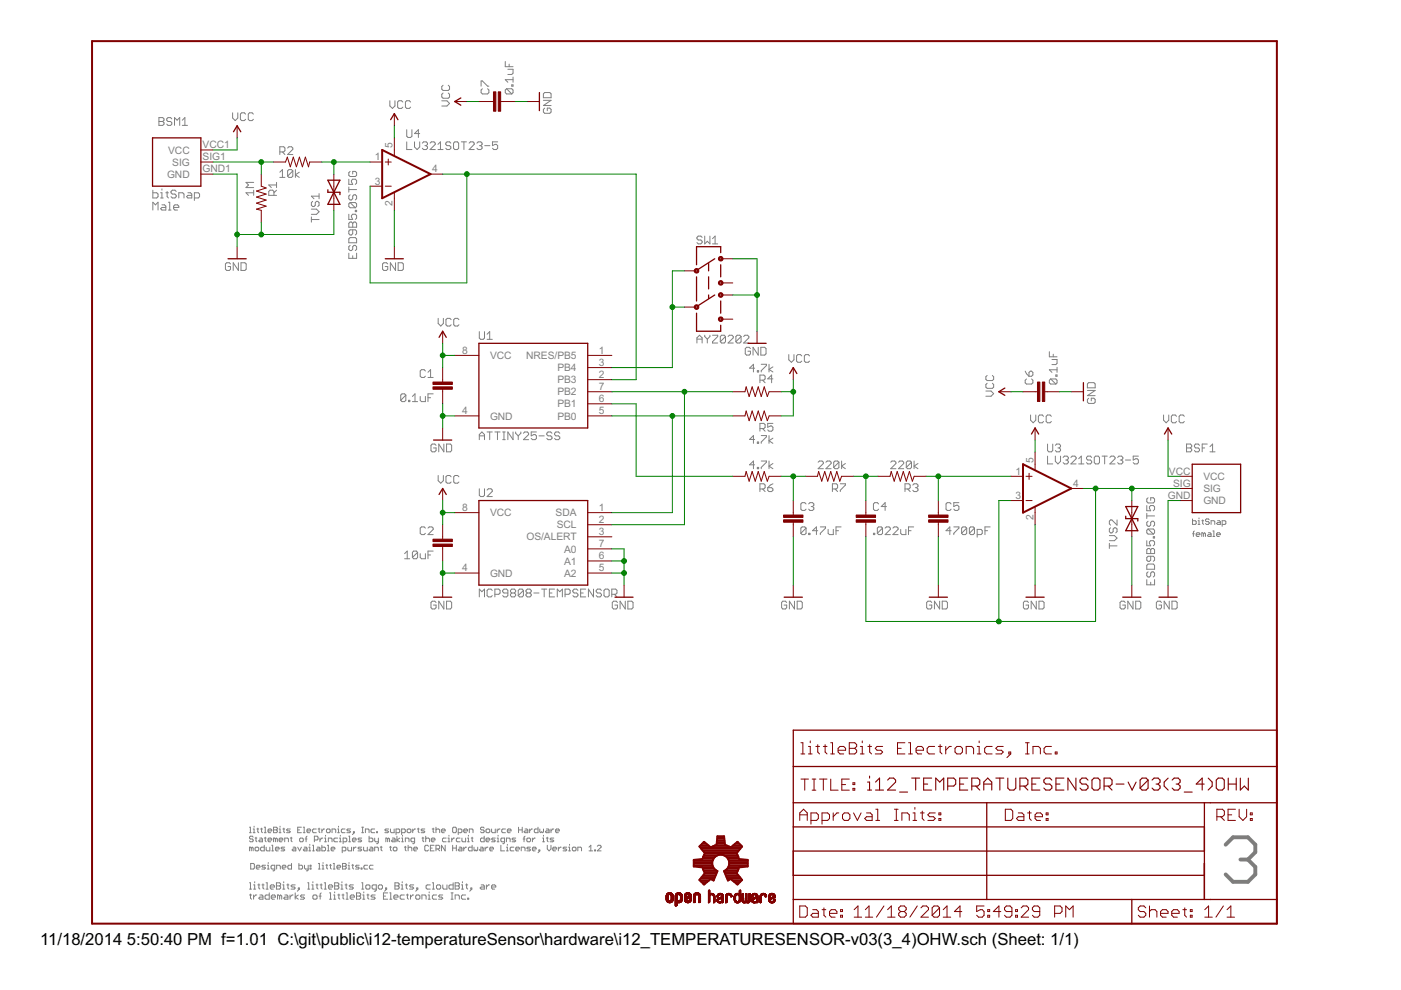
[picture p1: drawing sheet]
<svg xmlns="http://www.w3.org/2000/svg" width="297mm" height="210mm" viewBox="0 0 297 210" stroke-linecap="round" stroke-linejoin="round" font-family="sans-serif">
<defs><g id="words">
<g font-size="4">
<text x="8.5" y="200.4">11/18/2014</text>
<text x="26.9" y="200.4">5:50:40 PM f=1.01 C:\git\public\i12-temperatureSensor\hardware\i12_TEMPERATURESENSOR-v03(3_4)OHW.sch (Sheet: 1/1)</text>
</g>
<g font-size="2.4" fill="#808080">
<text x="35.7" y="32.6">VCC</text>
<text x="36.5" y="35.1">SIG</text>
<text x="42.9" y="31.4">VCC1</text>
<text x="42.9" y="34">SIG1</text>
<text x="79.5" y="34">1</text>
<text x="83.2" y="31.4" transform="rotate(-90 83.2 31.4)">5</text>
<text x="35.4" y="37.7">GND</text>
<text x="42.9" y="36.6">GND1</text>
<text x="79.5" y="39.1">3</text>
<text x="91.6" y="36.6">4</text>
<text x="83.2" y="43.6" transform="rotate(-90 83.2 43.6)">2</text>
<text x="98" y="75">8</text>
<text x="103.9" y="76.1">VCC</text>
<text x="111.6" y="76.1">NRES/PB5</text>
<text x="127" y="77.6">3</text>
<text x="127" y="75">1</text>
<text x="118.2" y="83.8">PB2</text>
<text x="118.2" y="81.3">PB3</text>
<text x="118.2" y="78.7">PB4</text>
<text x="127" y="82.7">7</text>
<text x="127" y="80.1">2</text>
<text x="98" y="87.8">4</text>
<text x="103.9" y="88.9">GND</text>
<text x="118.2" y="89">PB0</text>
<text x="118.2" y="86.4">PB1</text>
<text x="127" y="87.8">5</text>
<text x="127" y="85.3">6</text>
<text x="215.3" y="100.6">1</text>
<text x="219.1" y="98.1" transform="rotate(-90 219.1 98.1)">5</text>
<text x="247.8" y="100.6">VCC</text>
<text x="255.1" y="101.8">VCC</text>
<text x="215.3" y="105.8">3</text>
<text x="227.5" y="103.2">4</text>
<text x="247.6" y="105.8">GND</text>
<text x="248.7" y="103.2">SIG</text>
<text x="255.1" y="104.3">SIG</text>
<text x="255.1" y="106.9">GND</text>
<text x="98" y="108.3">8</text>
<text x="103.9" y="109.5">VCC</text>
<text x="117.8" y="109.5">SDA</text>
<text x="118" y="112">SCL</text>
<text x="127" y="113.5">3</text>
<text x="127" y="110.9">2</text>
<text x="127" y="108.3">1</text>
<text x="219.1" y="110.2" transform="rotate(-90 219.1 110.2)">2</text>
<text x="111.6" y="114.6">OS/ALERT</text>
<text x="119.6" y="119.7">A1</text>
<text x="119.6" y="117.2">A0</text>
<text x="127" y="118.6">6</text>
<text x="127" y="116">7</text>
<text x="98" y="121.1">4</text>
<text x="103.9" y="122.3">GND</text>
<text x="119.6" y="122.3">A2</text>
<text x="127" y="121.1">5</text>
</g>
</g></defs>
<path d="M259.9 179.1l1.5-1.6h3.2l1.5 1.6v1.6l-1.5 1.5M263 182.2h1.6M264.6 182.2l1.5 1.6v1.6l-1.5 1.6h-3.2l-1.5-1.6" fill="none" stroke="#808080" stroke-width=".83"/>
<g fill="none" stroke="#808080" stroke-width=".21">
<path d="M93.9 19.7l-.2 .3v.6l.2 .2h1.1l.3-.2v-.6l-.3-.3M93.9 18.1l-.2 .3v.5l.2 .3h1.1l.3-.3v-.5l-.3-.3M102 18.3v-1.1h.3l1.1 1.1h.3M102.3 18.8l-.3 .3v.5l.3 .3h1.1l.3-.3v-.5l-.3-.3M107.1 13v1.1h1.7M107.4 18.8h1.1l.3 .3v.5l-.3 .3M107.4 18.8l-.3 .3v.5l.3 .3h1.1M107.4 18.8l1.1 1.1M107.7 14.7h1.1v.8l-.3 .3h-.8M107.9 13.6v.5M108.5 18h.3v.3h-.3zM108.8 16.3v1.1"/>
<path d="M108.8 16.9h-1.7l.6 .5M115.5 19.6h1.1l.2 .3v.8h-1.6v-.8zM33.7 24.9h.8l.3 .3v.3l-.3 .3 .3 .2v.3l-.3 .3h-.8zM33.7 25.8h.8M36.4 25.2l-.2-.3h-.6l-.3 .3v.3l.3 .3h.6l.2 .2v.3l-.2 .3h-.6l-.3-.3M37 26.6v-1.7l.5 .6 .6-.6v1.7M38.7 26.6h1.1M38.7 25.5l.5-.6v1.7M49.3 23.9v1.1l.6 .6 .5-.6v-1.1M52.1 24.2l-.3-.3h-.6l-.2 .3v1.1l.2 .3h.6l.3-.3M53.7 24.2l-.3-.3h-.5l-.3 .3v1.1l.3 .3h.5l.3-.3M53.8 38.7h-1.6l.5 .5-.5 .6h1.6"/>
<path d="M58.6 38.7v1.1M58.6 39.2h-1.6l.5 .6M59.3 32.2h.9l.2-.3v-.5l-.2-.3h-.9v1.7M59.3 36.5l.6-.5v1.6M59.3 37.6h1.1M59.9 32.2l.5 .6M61 31.4l.3-.3h.5l.3 .3v.3l-1.1 1.1h1.1M62.1 36.2v1.1l-.3 .3h-.5l-.3-.3M62.1 36.2l-.3-.2h-.5l-.3 .2v1.1M62.1 36.2l-1.1 1.1M62.6 36v1.6M63.5 36.5l-.9 .6 .9 .5"/>
<path d="M74 38v1.1h.8l-.3-.6v-.2l.3-.3h.5l.3 .3v.5l-.3 .3M74 39.6v1.1M74.2 36.3l-.2 .3v.6l.2 .2h1.1l.3-.2v-.6l-.3-.3h-.5v.6M82.7 21.4v1.1l.5 .5 .5-.5v-1.1M85.4 21.6l-.3-.2h-.5l-.3 .2v1.1l.3 .3h.5l.3-.3M86.2 27.5v1.4l.3 .2h.6l.2-.2v-1.4M86.2 30.1v1.6h1.1M87.1 21.6l-.3-.2h-.6l-.2 .2v1.1l.2 .3h.6l.3-.3M87.9 30.1v1.1l.5 .5 .6-.5v-1.1M89 28.3h-1.1l.8-.8v1.6M89.5 30.4l.3-.3h.6l.2 .3v.2l-.2 .3M90.1 30.9h.3"/>
<path d="M90.4 30.9l.2 .3v.2l-.2 .3h-.6l-.3-.3M91.2 30.4l.3-.3h.5l.3 .3v.2l-1.1 1.1h1.1M92.9 31.7h1M92.9 30.6l.5-.5v1.6M93.7 21.4h1.1l.5 .5-.5 .6h-1.1M95.6 30.4l-.3-.3h-.5l-.3 .3v.2l.3 .3h.5l.3 .3v.2l-.3 .3h-.5l-.3-.3M96.2 30.4l.2-.3h.6l.2 .3v1l-.2 .3h-.6l-.2-.3zM97.8 30.1h1.1M98.4 30.1v1.6M99.5 30.4l.2-.3h.6l.2 .3v.2l-1 1.1h1M101.1 30.4l.3-.3h.5l.3 .3v.2l-.3 .3M101.7 30.9h.2"/>
<path d="M101.9 30.9l.3 .3v.2l-.3 .3h-.5l-.3-.3M102.8 30.9h1.1M105.5 30.1h-1.1v.8l.6-.3h.2l.3 .3v.5l-.3 .3h-.5l-.3-.3M115.2 21.3h1.6l-1.6 1.1h1.6M115.5 22.9l-.3 .3v.5l.3 .3h1.1l.2-.3v-.5l-.2-.3h-.6v.6M32.4 40.3v1.7h.8l.3-.3v-.6l-.3-.2h-.8M32.4 44.5v-1.6l.6 .5 .5-.5v1.6M34.1 40.9h.2v1.1M34.1 42h.5M34.3 40v.3M34.3 43.4h.6l.3 .3v.8h-.9l-.2-.2 .2-.3h.9M35.2 40.9h.5"/>
<path d="M35.4 40.6v1.1l.3 .3M35.7 44.5h.6M35.7 42.9h.3v1.6M36.8 44h1.1v-.3l-.3-.3h-.5l-.3 .3v.6l.3 .2h.5M37.4 40.6l-.3-.3h-.6l-.2 .3v.3l.2 .2h.6l.3 .3v.3l-.3 .3h-.6l-.2-.3M37.9 42v-1.1h.8l.3 .2v.9M39.8 40.9h.6l.3 .2v.9h-.9l-.2-.3 .2-.3h.9M41.2 42h.8l.3-.3v-.6l-.3-.2h-.8v1.6M48.9 56l-.3-.3h-.5l-.3 .3v1.1l.3 .2h.5l.3-.2v-.6h-.6M50.5 55.7v1.6l-1.1-1.6v1.6M51.1 55.7h.8l.3 .3v1.1l-.3 .2h-.8zM53.8 40.9h-1.6l.5 .5"/>
<path d="M53.8 40.3v1.1M58.1 41.4v-.8l-.3-.3h-.5l-.3 .3v.8h1.6M58.6 40.3l-.5 .6M66 46.5h1.6M66 44.3h1.1l.5 .6-.5 .5h-1.1M66 46v1.1M66.3 42.7l-.3 .3v.5l.3 .3h.3l.2-.3v-.5l.3-.3h.3l.2 .3v.5l-.2 .3M67.6 41v1.1M67.6 41.6h-1.6l.6 .5M74 45.4v1.1h.8l-.3-.5v-.3l.3-.3h.5l.3 .3v.5l-.3 .3M74 47.3l.2-.2h.3l.3 .2 .3-.2h.2l.3 .2v.9h-1.6zM74 50.7l.2-.3h1.1l.3 .3v.8h-1.6z"/>
<path d="M74 53.7v1.1h1.6v-1.1M74 40.2h1.6M74.2 41.3l-.2 .3v.5l.2 .3h.3l.3-.3v-.5l.3-.3h.2l.3 .3v.5l-.3 .3M74.2 52l-.2 .3v.6l.2 .2h.3l.3-.2v-.6l.3-.3h.2l.3 .3v.6l-.3 .2M74.2 42.9h1.1l.3 .3v.6l-.3 .2M74.2 42.9l-.2 .3v.6l.2 .2h1.1M74.2 42.9l1.1 1.1M74.8 47.3v.9M74.8 48.7v.9l-.3 .2h-.3l-.2-.2v-.6l.2-.3h1.1l.3 .3v.6l-.3 .2M74.8 54.2v.6M75.3 44.6h.3v.3h-.3zM82.2 56l-.3-.3h-.5l-.3 .3v1.1l.3 .2h.5l.3-.2v-.6h-.5"/>
<path d="M83.9 55.7v1.6l-1.1-1.6v1.6M84.4 55.7h.8l.3 .3v1.1l-.3 .2h-.8zM148.9 50.3l-.3-.2h-.6l-.2 .2v.3l.2 .3h.6l.3 .3v.2l-.3 .3h-.6l-.2-.3M149.4 50.1v1.6l.6-.5 .5 .5v-1.6M151.1 51.7h1.1M151.1 50.6l.5-.5v1.6M90.2 78.7l-.3-.3h-.5l-.3 .3v1.1l.3 .2h.5l.3-.2M90.7 78.9l.6-.5v1.6M92.9 67.5v1.1l.6 .5 .5-.5v-1.1M95.7 67.8l-.3-.3h-.6l-.2 .3v1.1l.2 .2h.6l.3-.2M97.3 67.8l-.3-.3h-.5l-.3 .3v1.1l.3 .2h.5l.3-.2M101.6 70.3v1.4l.3 .2h.5l.3-.2v-1.4"/>
<path d="M103.3 70.9l.5-.6v1.6M103.3 71.9h1.1M147.8 72.7v-1.1l.5-.5 .6 .5v1.1M147.8 71.9h1.1M149.4 71.1v.3l.6 .5M150 71.9v.8M150.5 71.1v.3l-.5 .5M151.1 71.1h1.1v.3l-1.1 1.1v.2h1.1M153.8 71.4l-.3-.3h-.5l-.3 .3v1.1M153.8 71.4v1.1l-.3 .2h-.5l-.3-.2M153.8 71.4l-1.1 1.1M154.4 71.4l.2-.3h.6l.3 .3v.2l-1.1 1.1h1.1"/>
<path d="M157.1 71.4l-1.1 1.1M157.1 71.4l-.3-.3h-.5l-.3 .3v1.1M157.1 71.4v1.1l-.3 .2h-.5l-.3-.2M157.7 71.4l.2-.3h.6l.3 .3v.2l-1.1 1.1h1.1M159.1 73.9l-.3-.3h-.5l-.3 .3v1.1l.3 .3h.5l.3-.3v-.5h-.5M160 78.1h-1.1l.8-.9v1.7M160.6 78.6h.2v.3h-.2zM160.8 73.6v1.7l-1.1-1.7v1.7M161.3 73.6h.8l.3 .3v1.1l-.3 .3h-.8zM161.4 77.2h1.1v.3l-1.1 1.1v.3M163 77.2v1.7M163.9 77.8l-.9 .5 .9 .6"/>
<path d="M167.2 75.2v1.1l.6 .5 .5-.5v-1.1M170 75.5l-.3-.3h-.5l-.3 .3v1.1l.3 .2h.5l.3-.2M171.6 75.5l-.2-.3h-.6l-.3 .3v1.1l.3 .2h.6l.2-.2M209.3 79.6l-.3 .3v.5l.3 .3h1.1l.3-.3v-.5l-.3-.3M217.4 78.7l.2 .5 .6 .6M218.2 79l.2-.3h.3l.3 .3v.5l-.3 .3h-.5zM222.5 74.6v1h1.6M223 76.2h1.1v.8l-.2 .3h-.9M223.3 75.1v.5M223.9 79.5h.2v.3h-.2zM224.1 77.9v1.1M224.1 78.4h-1.6l.5 .6"/>
<path d="M86 83.8l-.2-.3h-.6l-.2 .3v1.1M86 83.8v1.1l-.2 .3h-.6l-.2-.3M86 83.8l-1 1.1M86.6 84.9h.3v.3h-.3zM87.4 85.2h1.1M87.4 84.1l.6-.6v1.7M89.1 84.1v.8l.3 .3h.8v-1.1M90.7 84.3h.6M90.7 80h1.1M91.8 83.5h-1.1v1.7M92.5 94.4l-.3-.3h-.6l-.2 .3v1.1l.2 .3h.6l.3-.3v-.5h-.6M94.1 94.1v1.7l-1.1-1.7v1.7"/>
<path d="M94.7 94.1h.8l.3 .3v1.1l-.3 .3h-.8zM101.6 93.2v-1.1l.6-.5 .5 .5v1.1M101.6 92.4h1.1M103.3 91.6h1.1M103.8 91.6v1.6M104.9 91.6h1.1M105.5 91.6v1.6M106.6 91.6h.5M106.6 93.2h.5M106.8 91.6v1.6M108.8 91.6v1.6l-1.1-1.6v1.6M109.3 91.6v.3l.6 .5"/>
<path d="M109.9 92.4v.8M110.4 91.6v.3l-.5 .5M111 91.9l.3-.3h.5l.3 .3v.2l-1.1 1.1h1.1M113.7 91.6h-1.1v.8l.6-.3h.3l.2 .3v.6l-.2 .2h-.6l-.3-.2M114.3 92.4h1.1M117 91.9l-.2-.3h-.6l-.3 .3v.2l.3 .3h.6l.2 .3v.3l-.2 .2h-.6l-.3-.2M118.7 91.9l-.3-.3h-.5l-.3 .3v.2l.3 .3h.5l.3 .3v.3l-.3 .2h-.5l-.3-.2M160 93.2h-1.1l.8-.8v1.6M160 98.6h-1.1l.8-.9v1.7M160.6 93.7h.2v.3h-.2zM160.6 99.1h.2v.3h-.2zM161.1 80.6h.8l.3-.3v-.5l-.3-.3h-.8v1.7"/>
<path d="M161.1 90.9h.8l.3-.3v-.6l-.3-.2h-.8v1.6M161.4 92.4h1.1v.2l-1.1 1.1v.3M161.4 97.7h1.1v.3l-1.1 1.1v.3M161.7 80.6l.5 .6M161.7 90.9l.5 .5M163 92.4v1.6M163 97.7v1.7M163.9 92.9l-.9 .6 .9 .5M163.9 98.3l-.9 .5 .9 .6M163.9 89.8h-1.1v.8l.5-.3h.3l.3 .3v.5l-.3 .3h-.6l-.2-.3M163.9 80.3h-1.1l.8-.8v1.7M173.5 98l.2-.3h.6l.3 .3v.3l-1.1 1.1h1.1"/>
<path d="M175.1 98l.3-.3h.5l.3 .3v.3l-1.1 1.1h1.1M177.9 98v1.1l-.3 .3h-.6l-.2-.3M177.9 98l-.3-.3h-.6l-.2 .3v1.1M177.9 98l-1.1 1.1M178.4 97.7v1.7M179.2 98.3l-.8 .5 .8 .6M188.8 98l.3-.3h.6l.2 .3v.3l-1.1 1.1h1.1M190.5 98l.3-.3h.5l.3 .3v.3l-1.1 1.1h1.1M193.3 98v1.1l-.3 .3h-.6l-.2-.3M193.3 98l-.3-.3h-.6l-.2 .3v1.1M193.3 98l-1.1 1.1M193.8 97.7v1.7"/>
<path d="M194.6 98.3l-.8 .5 .8 .6M209 82.9h1.1l.6 .6-.6 .5h-1.1M209.3 81.3l-.3 .2v.6l.3 .2h1.1l.3-.2v-.6l-.3-.2M217.6 80.3l-.2 .3v.6l.2 .2h1.1l.3-.2v-.6l-.3-.3M218.5 88v1.1l.6 .5 .5-.5v-1.1M221.3 88.3l-.3-.3h-.6l-.2 .3v1.1l.2 .2h.6l.3-.2M222.1 94.1v1.4l.3 .3h.5l.3-.3v-1.4M222.1 96.7v1.7h1.1M222.8 80.3l-.3 .3v.6l.3 .2h1.1M222.8 80.3h1.1l.2 .3v.6l-.2 .2M222.8 80.3l1.1 1.1M222.9 88.3l-.3-.3h-.5l-.3 .3v1.1l.3 .2h.5l.3-.2"/>
<path d="M223.8 94.4l.2-.3h.6l.3 .3v.3l-.3 .3M223.8 96.7v1.1l.5 .6 .6-.6v-1.1M224.3 95h.3M224.6 95l.3 .2v.3l-.3 .3h-.6l-.2-.3M225.4 97l.3-.3h.5l.3 .3v.3l-.3 .2M226 97.5h.2M226.2 97.5l.3 .3v.3l-.3 .3h-.5l-.3-.3M227.1 97l.2-.3h.6l.3 .3v.3l-1.1 1.1h1.1M228.7 98.4h1.1M228.7 97.3l.6-.6v1.7M230.5 82.8h1.7l-1.7 1.1h1.7M230.8 84.4l-.3 .3v.6l.3 .2h1.1l.3-.2v-.6l-.3-.3h-.5v.6"/>
<path d="M230.8 81.1h1.1l.3 .3v.8h-1.7v-.8zM231.5 97l-.3-.3h-.6l-.2 .3v.3l.2 .2h.6l.3 .3v.3l-.3 .3h-.6l-.2-.3M232 97l.3-.3h.5l.3 .3v1.1l-.3 .3h-.5l-.3-.3zM233.7 96.7h1.1M234.2 96.7v1.7M235.3 97l.3-.3h.5l.3 .3v.3l-1.1 1.1h1.1M237 97l.2-.3h.6l.3 .3v.3l-.3 .2M237.5 97.5h.3M237.8 97.5l.3 .3v.3l-.3 .3h-.6l-.2-.3M238.6 97.5h1.1M241.4 96.7h-1.1v.8l.5-.2h.3l.3 .2v.6l-.3 .3h-.6l-.2-.3M246.7 88v1.1l.5 .5 .6-.5v-1.1"/>
<path d="M249.4 88.3l-.2-.3h-.6l-.3 .3v1.1l.3 .2h.6l.2-.2M251.1 88.3l-.3-.3h-.5l-.3 .3v1.1l.3 .2h.5l.3-.2M251.6 94.1h.8l.3 .3v.3l-.3 .3 .3 .2v.3l-.3 .3h-.8zM251.6 95h.8M254.3 94.4l-.3-.3h-.5l-.3 .3v.3l.3 .3h.5l.3 .2v.3l-.3 .3h-.5l-.3-.3M254.9 95h.5M256 94.1h-1.1v1.7M256.5 95.8h1.1M256.5 94.7l.6-.6v1.7M85.8 117.4l.5-.6v1.7M85.8 118.5h1.1M88.5 117.1v1.1l-.2 .3h-.6l-.3-.3"/>
<path d="M88.5 117.1l-.2-.3h-.6l-.3 .3v1.1M88.5 117.1l-1.1 1.1M89.1 117.4v.8l.3 .3h.8v-1.1M90.2 112l-.3-.3h-.5l-.3 .3v1.1l.3 .2h.5l.3-.2M90.7 112l.3-.3h.6l.2 .3v.2l-1.1 1.1h1.1M90.7 117.7h.6M91.8 116.8h-1.1v1.7M92.9 100.8v1.1l.6 .5 .5-.5v-1.1M95.7 101.1l-.3-.3h-.6l-.2 .3v1.1l.2 .2h.6l.3-.2M97.3 101.1l-.3-.3h-.5l-.3 .3v1.1l.3 .2h.5l.3-.2M101.6 103.6v1.4l.3 .3h.5l.3-.3v-1.4M103.3 103.9l.2-.3h.6l.3 .3v.3l-1.1 1.1h1.1"/>
<path d="M161.1 103.7h.8l.3-.3v-.6l-.3-.2h-.8v1.6M161.7 103.7l.5 .5M162.8 103.4h.8l.3 .3v.2l-.3 .3h-.6l-.2-.3zM163.9 102.6l-.6 .2-.5 .6M170.9 106.8l-.3-.2h-.5l-.3 .2v1.1l.3 .3h.5l.3-.3M170.9 112l-.3-.3h-.5l-.3 .3v1.1M170.9 112v1.1l-.3 .2h-.5l-.3-.2M170.9 112l-1.1 1.1M171.4 113.1h.3v.2h-.3zM171.4 106.8l.3-.2h.6l.3 .2v.3l-.3 .3M172 107.4h.3M172.3 107.4l.3 .3v.2l-.3 .3h-.6l-.3-.3"/>
<path d="M173.4 112.5h-1.1l.8-.8v1.6M173.9 111.7h1.1v.3l-1.1 1.1v.2M175.6 112.2v.9l.3 .2h.8v-1.1M176.5 103.7h.8l.3-.3v-.6l-.3-.2h-.8v1.6M177 103.7l.6 .5M177.2 112.5h.6M178.2 102.6h1v.2l-1 1.1v.3M178.3 111.7h-1.1v1.6M185.2 113.1h.3v.2h-.3zM186.3 106.8l-.3-.2h-.5l-.3 .2v1.1l.3 .3h.5l.3-.3M187.1 112l-.3-.3h-.5l-.3 .3v1.1M187.1 112v1.1l-.3 .2h-.5l-.3-.2"/>
<path d="M187.1 112l-1.1 1.1M187.7 112l.2-.3h.6l.3 .3v.2l-1.1 1.1h1.1M187.9 107.4h-1.1l.9-.8v1.6M189.3 112l.3-.3h.5l.3 .3v.2l-1.1 1.1h1.1M191 112.2v.9l.2 .2h.9v-1.1M191.9 103.7h.8l.3-.3v-.6l-.3-.2h-.8v1.6M192.4 103.7l.6 .5M192.6 112.5h.6M193.5 102.8l.3-.2h.6l.2 .2v.3l-.2 .3M193.7 111.7h-1.1v1.6M194.1 103.4h.3M194.4 103.4l.2 .3v.2l-.2 .3h-.6l-.3-.3"/>
<path d="M201.7 112.5h-1.1l.8-.8v1.6M201.7 106.8l-.3-.2h-.6l-.2 .2v1.1l.2 .3h.6l.3-.3M202.2 111.7h1.1v.3l-1.1 1.1v.2M203.3 106.6h-1.1v.8l.6-.3h.2l.3 .3v.5l-.3 .3h-.5l-.3-.3M205 112l-.3-.3h-.5l-.3 .3v1.1M205 112v1.1l-.3 .2h-.5l-.3-.2M205 112l-1.1 1.1M206.6 112l-.3-.3h-.5l-.3 .3v1.1M206.6 112v1.1l-.3 .2h-.5l-.3-.2M206.6 112l-1.1 1.1M207.2 113.3h.8l.3-.2v-.6l-.3-.3h-.8v1.7M208.8 112.5h.6"/>
<path d="M209.9 111.7h-1.1v1.6M235.2 113.6h1.1l.5 .5-.5 .5h-1.1M235.2 115.7h1.6M235.2 115.2v1.1M235.5 111.9l-.3 .3v.5l.3 .3h.2l.3-.3v-.5l.3-.3h.3l.2 .3v.5l-.2 .3M236.8 110.2v1.1l-1.1-1.1h-.2l-.3 .3v.6l.3 .2M243.1 107.2v1.1h.9l-.3-.6v-.2l.3-.3h.5l.3 .3v.5l-.3 .3M243.1 108.8v1.1M243.1 114.6v1.1h.9l-.3-.5v-.3l.3-.3h.5l.3 .3v.5l-.3 .3M243.1 116.6l.3-.3h.3l.3 .3 .2-.3h.3l.3 .3v.8h-1.7zM243.1 109.4h1.7M243.4 105.5l-.3 .3v.6l.3 .2h1.1l.3-.2v-.6l-.3-.3h-.5v.6"/>
<path d="M243.4 110.5l-.3 .3v.5l.3 .3h.3l.3-.3v-.5l.2-.3h.3l.3 .3v.5l-.3 .3M243.4 112.2l-.3 .2v.6l.3 .2h1.1M243.4 119.6h1.1l.3 .3v.8h-1.7v-.8zM243.4 112.2h1.1l.3 .2v.6l-.3 .2M243.4 112.2l1.1 1M244 117.9v.9l-.3 .2h-.3l-.3-.2v-.6l.3-.3h1.1l.3 .3v.6l-.3 .2M244 116.6v.8M244.5 113.8h.3v.3h-.3zM252.8 110v1.2h.6l.2-.2v-.4l-.2-.2h-.6M252.8 113.2h.4M253.2 112.6l-.2 .2v.9M253.6 113.4h.8l-.2-.4h-.4l-.2 .2v.4l.2 .1h.4"/>
<path d="M254 111.2h.4M254 110.4h.2v.8M254.2 109.8v.2M254.8 110.4h.4M255 110.2v.8l.2 .2M255.2 113.2l.2-.2 .2 .2v.5M255.2 113.2l-.4-.2v.7M255.2 113.2v.5M256.2 113h.4l.2 .2v.5h-.6l-.2-.1 .2-.2h.6M256.4 110.2l-.2-.2h-.4l-.2 .2 .2 .4h.4l.2 .2-.2 .4h-.4l-.2-.2M256.8 111.2v-.8h.6l.2 .2v.6M257.2 113.7h.4"/>
<path d="M257.2 112.6h.2v1.1M257.9 113.4h.8l-.2-.4h-.4l-.2 .2v.4l.2 .1h.4M258.1 110.4h.4l.2 .2v.6h-.6l-.2-.2 .2-.2h.6M259.1 111.2h.6l.2-.2v-.4l-.2-.2h-.6v1.2M92.5 127.7l-.3-.2h-.6l-.2 .2v1.1l.2 .3h.6l.3-.3v-.5h-.6M94.1 127.5v1.6l-1.1-1.6v1.6M94.7 127.5h.8l.3 .2v1.1l-.3 .3h-.8zM101.6 126.6v-1.7l.6 .6 .5-.6v1.7M104.4 125.2l-.3-.3h-.6l-.2 .3v1.1l.2 .3h.6l.3-.3M104.9 126h.8l.3-.3v-.5l-.3-.3h-.8v1.7M107.7 125.7h-.9l-.2-.2v-.3l.2-.3h.6l.3 .3v1.1l-.3 .3h-.6l-.2-.3M108.5 125.7l-.3-.2v-.3l.3-.3h.6l.2 .3v.3l-.2 .2"/>
<path d="M108.5 125.7l-.3 .3v.3l.3 .3h.6l.2-.3v-.3l-.2-.3M108.5 125.7h.6M111 125.2l-.3-.3h-.5l-.3 .3v1.1M111 125.2v1.1l-.3 .3h-.5l-.3-.3M111 125.2l-1.1 1.1M111.8 125.7l-.3-.2v-.3l.3-.3h.6l.2 .3v.3l-.2 .2M111.8 125.7l-.3 .3v.3l.3 .3h.6l.2-.3v-.3l-.2-.3M111.8 125.7h.6M113.2 125.7h1.1M114.8 124.9h1.1M115.4 124.9v1.7M116.5 125.7h.5"/>
<path d="M117.6 124.9h-1.1v1.7h1.1M118.2 126.6v-1.7l.5 .6 .5-.6v1.7M119.8 126h.8l.3-.3v-.5l-.3-.3h-.8v1.7M122.5 125.2l-.2-.3h-.6l-.2 .3v.3l.2 .2h.6l.2 .3v.3l-.2 .3h-.6l-.2-.3M123.1 125.7h.6M124.2 124.9h-1.1v1.7h1.1M125.8 124.9v1.7l-1-1.7v1.7M127.5 125.2l-.3-.3h-.5l-.3 .3v.3l.3 .2h.5l.3 .3v.3l-.3 .3h-.5l-.3-.3M128.3 124.9h.6l.3 .3v1.1l-.3 .3h-.6l-.2-.3v-1.1zM129.7 126h.8l.3-.3v-.5l-.3-.3h-.8v1.7M130.3 126l.5 .6M130.9 127.7l-.3-.2h-.5l-.3 .2v1.1l.3 .3h.5l.3-.3v-.5h-.5"/>
<path d="M132.6 127.5v1.6l-1.1-1.6v1.6M133.1 127.5h.8l.3 .2v1.1l-.3 .3h-.8zM166.8 127.7l-.3-.2h-.5l-.3 .2v1.1l.3 .3h.5l.3-.3v-.5h-.6M168.4 127.5v1.6l-1-1.6v1.6M169 127.5h.8l.3 .2v1.1l-.3 .3h-.8zM197.5 127.7l-.2-.2h-.6l-.2 .2v1.1l.2 .3h.6l.2-.3v-.5h-.5M199.2 127.5v1.6l-1.1-1.6v1.6M199.8 127.5h.8l.3 .2v1.1l-.3 .3h-.8zM218.1 127.7l-.3-.2h-.5l-.3 .2v1.1l.3 .3h.5l.3-.3v-.5h-.6M219.7 127.5v1.6l-1.1-1.6v1.6M220.3 127.5h.8l.3 .2v1.1l-.3 .3h-.8zM238.6 127.7l-.3-.2h-.6l-.2 .2v1.1l.2 .3h.6l.3-.3v-.5h-.6"/>
<path d="M240.2 127.5v1.6l-1.1-1.6v1.6M240.8 127.5h.8l.3 .2v1.1l-.3 .3h-.8zM243.1 122.9v1.1h1.7v-1.1M243.4 121.2l-.3 .3v.6l.3 .2h.3l.3-.2v-.6l.2-.3h.3l.3 .3v.6l-.3 .2M244 123.4v.6M246.3 127.7l-.3-.2h-.6l-.2 .2v1.1l.2 .3h.6l.3-.3v-.5h-.6M247.9 127.5v1.6l-1.1-1.6v1.6M248.5 127.5h.8l.3 .2v1.1l-.3 .3h-.8zM52.9 175.4h.2v1.2M52.9 176.6h.4M53.3 179.8l-.4-.2v.8M53.3 179.8l.2-.2 .2 .2v.6"/>
<path d="M53.3 179.8v.6M53.7 176.6h.4M53.7 175.8h.2v.8M53.7 177.5l-.2-.2h-.4l-.2 .4 .2 .2h.4l.2 .4-.2 .2h-.4l-.2-.2M53.9 175.2v.2M54.1 177.7h.4M54.1 179.8l.2-.2h.4l.2 .2v.4l-.2 .2h-.4l-.2-.2zM54.3 177.5v.8l.2 .2M54.5 175.8h.4M54.7 175.6v.8l.2 .2M55.1 177.7h.4l.1 .2v.6h-.5l-.2-.2 .2-.2h.5M55.2 175.8h.4"/>
<path d="M55.5 175.6v.8l.1 .2M56 175.4h.2v1.2M56 176.6h.4M56 177.7h.4M56 179.2v1.2h-.5l-.3-.2v-.4l.3-.2h.5M56.2 177.5v.8l.2 .2M56.4 179.6v.6l.2 .2h.6v-.8M56.8 176.2h.8l-.2-.4h-.4l-.2 .2v.4l.2 .2h.4M56.8 178.1h.8l-.2-.4h-.4l-.2 .2v.4l.2 .2h.4M57.6 179.2h.2v1.2M58 175.4h.6l.2 .2-.2 .4 .2 .4-.2 .2h-.6zM58 176h.6"/>
<path d="M58.4 177.9l-.4-.2v.8M58.4 177.9l.2-.2 .2 .2v.6M58.4 177.9v.6M59.2 176.6h.4M59.2 175.8h.2v.8M59.2 178.1h.8l-.2-.4h-.4l-.2 .2v.4l.2 .2h.4M59.4 175.2v.2M60 175.8h.4M60.2 175.6v.8l.2 .2M60.4 178.5v-.8h.6l.2 .2v.6M60.4 179.6h-.6l-.2 .2 .8 .4-.2 .2h-.6M61.6 175.8h-.6l-.3 .2 .9 .4-.3 .2h-.6"/>
<path d="M61.6 177.7h.3M61.7 177.5v.8l.2 .2M62.1 179.6h.4l.2 .2v.6h-.6l-.2-.2 .2-.2h.6M63.1 176h.4M63.1 179.6l.4 .8 .4-.8M63.5 177.9l.2-.2h.4l.2 .2v.4l-.2 .2h-.4l-.2-.2zM63.9 175.4h-.8v1.2h.8M64.3 175.4h.2v1.2M64.3 176.6h.4M64.5 179.6h.4l.2 .2v.6h-.6l-.2-.2 .2-.2h.6M64.7 177.9h.4M65.1 176.2h.8l-.2-.4h-.4l-.2 .2v.4l.2 .2h.4"/>
<path d="M65.1 177.3l-.2 .2v1M65.5 179.6h.2v.8M65.7 179v.2M66.3 179.2h.2v1.2M66.7 178.1h.5l.2-.2v-.4l-.2-.2h-.5v1.2M67.1 175.8h-.6l-.2 .2v.4l.2 .2h.6M67.2 179.6h.4l.2 .2v.6h-.6l-.1-.2 .1-.2h.6M67.4 175.8h.4M67.6 175.6v.8l.2 .2M67.8 177.7v.8M68.2 175.8v.8M68.2 179.2v1.2h.6l.2-.2v-.4l-.2-.2h-.6"/>
<path d="M68.4 177.7h-.2l-.4 .4M68.8 175.8h-.2l-.4 .4M68.8 178.5h.4M68.8 177.7h.2v.8M69 177.1v.2M69.2 176l.2-.2h.4l.2 .2v.4l-.2 .2h-.4l-.2-.2zM69.4 179.2h.2v1.2M69.6 178.5v-.8h.6l.2 .2v.6M70.4 176.6v-.8h.6l.2 .2v.6M71.6 176.6h.4M71.6 175.8h.2v.8M71.6 177.7h-.6l-.2 .2v.4l.2 .2h.6"/>
<path d="M71.8 175.2v.2M72 178.5h.4M72 177.7h.2v.8M72.2 177.1v.2M72.7 178.5h.6l.2-.2v-.4l-.2-.2h-.6v1.2M73.2 175.8h-.6l-.2 .2v.4l.2 .2h.6M73.7 179.6v.6l.2 .2h.6v-.8M73.9 177.3h.2v1.2M73.9 178.5h.4M74.3 175.8h-.6l-.2 .2 .8 .4-.2 .2h-.6M74.7 178.1h.8l-.2-.4h-.4l-.2 .2v.4l.2 .2h.4M74.9 176.4h.2v.2h-.2z"/>
<path d="M74.9 179.6v.8M75.1 176.6l-.4 .4M75.5 179.6l-.6 .4M76.7 175.4h.4M76.7 176.6h.4M76.7 177.7h-.6l-.2 .2 .2 .2h.4l.2 .2-.2 .2h-.6M76.7 179.6h-.6l-.2 .2 .2 .2h.4l.2 .2-.2 .2h-.6M76.9 175.4v1.2M77.1 179.6v.6l.2 .2h.6v-.8M77.5 176.6v-.8h.6l.2 .2v.6M78.3 177.3v1.2h.5l.3-.2v-.4l-.3-.2h-.5M78.5 179.6h.3l.3 .2v.6h-.6l-.2-.2 .2-.2h.6"/>
<path d="M79.4 175.8h-.6l-.1 .2v.4l.1 .2h.6M79.4 177.7v.6l.3 .2h.5M79.8 176.4h.2v.2h-.2zM80.2 177.7v1l-.4 .2M80.6 179.6h.4M80.8 179.4v.8l.2 .2M82.2 177.9l-.4-.2v.8M82.2 177.9v.6M82.2 177.9l.2-.2 .2 .2v.6M82.4 175.8h-.6l-.2 .2 .8 .4-.2 .2h-.6M82.6 179.6h.4M82.8 175.8v.6l.2 .2h.6v-.8"/>
<path d="M82.8 179.4v.8l.2 .2M83.2 177.7h.4l.2 .2v.6h-.6l-.2-.2 .2-.2h.6M83.4 179.8l.2-.2h.4l.2 .2v.4l-.2 .2h-.4l-.2-.2zM84 176.6h.6l.2-.2v-.4l-.2-.2h-.6v1.2M84.2 177.3v1.2M84.8 177.7l-.6 .4 .6 .4M85.2 176.6h.5l.2-.2v-.4l-.2-.2h-.5v1.2M85.2 178.5h.3M85.2 177.7h.1v.8M85.3 177.1v.2M85.7 179.6h.4M85.9 178.5v-.8h.6l.2 .2v.6"/>
<path d="M85.9 179.4v.8l.2 .2M86.3 176l.2-.2h.4l.2 .2v.4l-.2 .2h-.4l-.2-.2zM86.5 179.8l.2-.2h.4l.2 .2v.6M86.5 179.2v1.2M87.5 175.8v.8M87.9 178.5h-.6l-.2-.2v-.4l.2-.2h.6v1l-.4 .2M88.1 175.8h-.2l-.4 .4M88.5 175.8h.4M88.7 175.6v.8l.2 .2M89.5 177.7h.4M89.7 177.5v.8l.2 .2M90.1 175.8h-.6l-.2 .2 .8 .4-.2 .2h-.6"/>
<path d="M90.3 177.9l.2-.2h.3l.3 .2v.6M90.3 177.3v1.2M90.8 179.4l-.1-.2h-.4l-.2 .2v.8l.2 .2h.4l.1-.2M91.2 179.8h.4M91.4 178.1h.8l-.2-.4h-.4l-.2 .2v.4l.2 .2h.4M91.6 175.8h.4M91.8 175.6v.8l.2 .2M92 179.2h-.8v1.2h.8M92.4 176l.2-.2h.4l.2 .2v.6M92.4 175.4v1.2M93.6 176.2h.8l-.2-.4h-.4l-.2 .2v.4l.2 .2h.4M94.4 179.2v1.2l-.8-1.2v1.2"/>
<path d="M94.6 177.7h-.6l-.2 .2v.4l.2 .2h.6M95 178.5h.4M95 177.7h.2v.8M95.2 177.1v.2M95.8 177.7v.8M96 179.2v1.2M96 179.8h.8M96.2 175.4h.4l.2 .2v.8l-.2 .2h-.4l-.2-.2v-.8zM96.4 177.7h-.2l-.4 .4M96.8 179.2v1.2M97.2 176.6h.5l.2-.2v-.4l-.2-.2h-.5v1.2M97.3 179.6h.4l.2 .2v.6h-.6l-.1-.2 .1-.2h.6"/>
<path d="M97.5 177.7h-.6l-.1 .2v.4l.1 .2h.6M97.9 177.7v.6l.2 .2h.6v-.8M98.3 176.2h.8l-.2-.4h-.4l-.2 .2v.4l.2 .2h.4M98.3 179.6v.8M98.9 179.6l-.6 .4M99.1 178.5h.4M99.1 177.7h.2v.8M99.3 177.1v.2M99.5 176.6v-.8h.6l.2 .2v.6M99.9 177.7h.4M100.1 179.2v1.2h-.6l-.2-.2v-.4l.2-.2h.6M100.1 177.5v.8l.2 .2"/>
<path d="M100.5 179.6v.6l.2 .2 .2-.2 .2 .2 .2-.2v-.6M101.9 179.6h.4l.1 .2v.6h-.5l-.2-.2 .2-.2h.5M102.7 175.6l-.3-.2h-.3l-.2 .2 .2 .4h.3l.3 .2-.3 .4h-.3l-.2-.2M102.7 177.3v1.2h-.6l-.2-.2v-.4l.2-.2h.6M102.8 179.6v.8M103 176l.3-.2h.3l.2 .2v.4l-.2 .2h-.3l-.3-.2zM103 178.1h.8l-.2-.4h-.3l-.3 .2v.4l.3 .2h.3M103.4 179.6l-.6 .4M104.2 175.8v.6l.2 .2h.6v-.8M105 177.7h-.6l-.2 .2 .2 .2h.4l.2 .2-.2 .2h-.6M105.4 175.8v.8M105.4 178.5h.4"/>
<path d="M105.4 177.7h.2v.8M105.6 177.1v.2M106 175.8h-.2l-.4 .4M106.2 179.2v1.2h.8M107 178.5h-.6l-.2-.2v-.4l.2-.2h.6v1l-.4 .2M107.2 175.8h-.6l-.2 .2v.4l.2 .2h.6M107.4 179.6h.2v.8M107.4 178.5v-.8h.6l.2 .2v.6M107.6 176.2h.8l-.2-.4h-.4l-.2 .2v.4l.2 .2h.4M107.6 179v.2M108.9 179.6h-.5l-.2 .2v.4l.2 .2h.5M109.3 177.7h-.5l-.2 .2 .7 .4-.2 .2h-.5"/>
<path d="M109.9 176h.8M109.9 175.4v1.2M110.7 175.4v1.2M110.9 177.9h.4M111.3 175.8h.4l.2 .2v.6h-.6l-.2-.2 .2-.2h.6M111.3 177.3l-.2 .2v1M111.7 177.9l.2-.2h.4l.2 .2v.4l-.2 .2h-.4l-.2-.2zM112.3 175.8v.8M112.5 179.6h-.6l-.2 .2 .8 .4-.2 .2h-.6M112.9 175.8h-.2l-.4 .4M112.9 177.7v.8M113.5 177.7h-.2l-.4 .4"/>
<path d="M114.1 175.4v1.2h-.6l-.2-.2v-.4l.2-.2h.6M114.4 175.8v.6l.3 .2 .2-.2 .1 .2 .2-.2v-.6M115 177.7h.2v.8M115 178.5h.4M115.2 177.1v.2M115.8 175.8h.4l.2 .2v.6h-.6l-.2-.2 .2-.2h.6M115.8 177.7h.4M116 179.2v.8l.4 .4 .4-.4v-.8M116 177.5v.8l.2 .2M116.8 175.8v.8M117.4 175.8h-.2l-.4 .4M117.4 177.7h-.6l-.2 .2 .2 .2h.4l.2 .2-.2 .2h-.6"/>
<path d="M117.8 176.2h.8l-.2-.4h-.4l-.2 .2v.4l.2 .2h.4M118.4 179.6v.8M119 179.6l-.6 .4M120.2 179.6h-.6l-.2 .2 .8 .4-.2 .2h-.6M120.5 179.6h.3v.8M120.8 179v.2M121.5 179.6h.4l.2 .2v.4l-.2 .2h-.4l-.2-.2v-.4zM124.9 179.6l.4-.4v1.2M126.6 179.4l.3-.2h.3l.2 .2v.2l-.8 .8h.8M52.9 187.2h.2v1.3M52.9 188.5h.4M52.9 189.8h.4"/>
<path d="M53.1 189.5v.9l.2 .2M53.1 183.1h.6l.2 .2v.7l-.2 .3h-.6zM53.8 188.5h.4M53.8 187.6h.2v.9M53.8 189.8v.8M54 186.9v.3M54.3 183.9h.8l-.2-.4h-.4l-.2 .2v.3l.2 .3h.4M54.4 189.8h-.2l-.4 .4M54.7 187.6h.4M54.9 187.4v.9l.2 .2M55.1 189.8h.4l.3 .2v.6h-.7l-.2-.2 .2-.2h.7M55.5 187.6h.5"/>
<path d="M55.8 187.4v.9l.2 .2M56.3 183.5h-.6l-.2 .2 .8 .3-.2 .3h-.6M56.4 187.2h.2v1.3M56.4 188.5h.5M56.7 184.3h.4M56.7 183.5h.2v.8M56.9 182.9v.2M57.1 189.3v1.3h-.7l-.2-.2v-.4l.2-.2h.7M57.3 188.1h.9v-.3l-.2-.2h-.5l-.2 .2v.5l.2 .2h.5M57.5 190.2h.9l-.2-.4h-.5l-.2 .2v.4l.2 .2h.5M57.6 180.4h.4M58.3 184.3h-.6l-.2-.3v-.3l.2-.2h.6v.9l-.4 .2"/>
<path d="M58.4 180h.8l-.2-.4h-.4l-.2 .2v.4l.2 .2h.4M58.6 187.2h.7l.2 .2-.2 .4 .2 .5-.2 .2h-.7zM58.6 187.8h.7M58.7 184.3v-.8h.5l.2 .2v.6M59.3 190l-.5-.2v.8M59.3 190v.6M59.3 190l.2-.2 .2 .2v.6M59.8 183.9h.8l-.2-.4h-.4l-.2 .2v.3l.2 .3h.4M59.9 187.6h.3v.9M59.9 188.5h.5M60.2 186.9v.3M60.4 189.8h.4l.2 .2v.6h-.6l-.2-.2 .2-.2h.6"/>
<path d="M60.8 187.6h.5M61 187.4v.9l.3 .2M61.5 189.8v.8M61.8 183.1v1.2h-.6l-.2-.3v-.3l.2-.2h.6M62.1 189.8h-.2l-.4 .4M62.6 187.6h-.7l-.2 .2 .9 .5-.2 .2h-.7M62.6 189.3v1.3M63.2 188.3h.3v.2h-.3zM63.2 189.8l-.6 .4 .6 .4M63.4 183.1v1.2h.6l.2-.3v-.3l-.2-.2h-.6M63.5 188.5l-.5 .5M64.6 183.5v.5l.1 .3h.6"/>
<path d="M64.6 189.8h-.7l-.2 .2 .9 .4-.3 .2h-.6M65.2 187.2h.2v1.3M65.2 188.5h.5M65.3 183.5v.9l-.4 .2M65.5 180.4h.4M65.7 184h.2v.3h-.2zM65.7 183.5h.2v.2h-.2zM66.1 188.5h.4M66.1 187.6h.2v.9M66.3 180.4h.4M66.3 186.9v.3M66.5 189.8h.5l.2 .2v.4l-.2 .2h-.5l-.2-.2v-.4z"/>
<path d="M67 187.6h.4M67.2 187.4v.9l.2 .2M67.5 184.3h.4M67.5 183.1h.2v1.2M67.6 190h.5M67.9 187.6h.4M68.1 187.4v.9l.2 .2M68.1 189.3l-.2 .2v1.1M68.3 184.3h.4M68.3 183.5h.2v.8M68.5 182.9v.2M68.7 187.2h.3v1.3"/>
<path d="M68.7 188.5h.5M69.1 183.5h.4M69.3 183.3v.7l.2 .3M69.4 180.4h.4M69.6 188.1h.9v-.3l-.2-.2h-.5l-.2 .2v.5l.2 .2h.5M69.8 189.3h.3v1.3M69.8 190.6h.5M69.9 183.5h.4M70.1 183.3v.7l.2 .3M70.2 180h.8l-.2-.4h-.4l-.2 .2v.4l.2 .2h.4M70.7 184.3h.3M70.7 183.1h.1v1.2"/>
<path d="M70.7 189.8h.3v.8M70.7 190.6h.5M71 187.2h.6l.2 .2-.2 .4 .2 .5-.2 .2h-.6zM71 189.1v.2M71 187.8h.6M71.4 183.9h.8l-.2-.4h-.4l-.2 .2v.3l.2 .3h.4M71.6 189.8h.5M71.8 189.5v.9l.3 .2M72.3 188.5h.4M72.3 187.6h.2v.9M72.5 186.9v.3M72.5 189.8h.4"/>
<path d="M72.6 180.4h.6l.1-.2v-.4l-.1-.2h-.6v1.2M72.6 183.1h.6l.2 .2-.2 .4 .2 .3-.2 .3h-.6zM72.6 183.7h.6M72.7 189.5v.9l.2 .2M73.2 187.6h.4M73.4 187.4v.9l.2 .2M73.4 190.6h.4M73.4 189.3h.2v1.3M73.8 184.3h.4M73.8 183.5h.2v.8M74 182.9v.2M74.3 190.2h.8l-.2-.4h-.4l-.2 .2v.4l.2 .2h.4"/>
<path d="M74.6 183.5h.4M74.8 183.3v.7l.2 .3M74.9 187.6h-.6l-.3 .2 .3 .3h.4l.2 .2-.2 .2h-.7M75.6 189.3h.6l.3 .2-.3 .5 .3 .2v.2l-.3 .2h-.6zM75.6 190h.6M76.2 183.5h-.6l-.2 .2 .2 .2h.4l.2 .1-.2 .3h-.6M76.6 184h.2v.3h-.2zM76.7 187.2h.2v1.3M76.7 188.5h.4M76.9 189.8h.2v.8M76.9 190.6h.4M77.1 189.1v.2"/>
<path d="M77.6 187.8l.2-.2h.4l.2 .2v.5l-.2 .2h-.4l-.2-.2zM77.8 189.8h.4M77.9 183.5h-.6l-.1 .2v.3l.1 .3h.6M78 189.5v.9l.2 .2M79.1 183.5h-.6l-.2 .2v.3l.2 .3h.6M79.4 180.4v-.8h.6l.2 .2v.6M79.5 189.8h-.6l-.2 .2 .2 .2h.4l.2 .2-.2 .2h-.6M79.8 188.5h-.7l-.2-.2v-.5l.2-.2h.7v1.1l-.5 .3M80.2 187.8l.2-.2h.5l.2 .2v.5l-.2 .2h-.5l-.2-.2zM81.3 190h.4M81.7 188.3h.3v.2h-.3zM82 188.5l-.5 .5"/>
<path d="M82.2 189.3h-.9v1.3h.9M82.6 190.6h.5M82.6 189.3h.2v1.3M83.5 190.2h.9l-.2-.4h-.5l-.2 .2v.4l.2 .2h.5M83.7 187.2h.7l.2 .2v.2l-.2 .2 .2 .5-.2 .2h-.7zM83.7 187.8h.7M85 188.5h.5M85 187.6h.3v.9M85.3 186.9v.3M85.7 189.8h-.7l-.2 .2v.4l.2 .2h.7M85.9 187.6h.5M86.1 187.4v.9l.3 .2"/>
<path d="M86.1 189.8h.5M86.4 189.5v.9l.2 .2M87 189.8v.8M87.7 189.8h-.2l-.5 .4M87.7 187.6h-.7l-.2 .2 .2 .3h.5l.2 .2-.2 .2h-.7M87.7 180h.8l-.2-.4h-.4l-.2 .2v.4l.2 .2h.4M88.3 188.3h.3v.2h-.3zM88.3 189.8h.5l.2 .2v.4l-.2 .2h-.5l-.2-.2v-.4zM88.6 188.5l-.5 .5M89.5 190.6v-.8h.6l.2 .2v.6M90.8 189.8h.2v.8M90.8 190.6h.4"/>
<path d="M91 189.1v.2M91.2 187.6h-.6l-.3 .2v.5l.3 .2h.6M91.7 187.2h.2v1.3M91.7 188.5h.4M92.4 180h.6l.2-.2v-.4l-.2-.2h-.6v1.2M92.5 187.8l.3-.2h.4l.2 .2v.5l-.2 .2h-.4l-.3-.2zM92.6 189.8h-.7l-.2 .2v.4l.2 .2h.7M92.8 180l.4 .4M93.9 187.6v.7l.2 .2h.7v-.9M93.9 189.8h-.7l-.2 .2 .9 .4-.3 .2h-.6M95.6 190.6h.5M95.6 189.3h.5"/>
<path d="M95.8 189.3v1.3M96.1 187.2v1.3h-.7l-.2-.2v-.5l.2-.2h.7M96.5 187.2h.7l.2 .2-.2 .4 .2 .5-.2 .2h-.7zM96.5 187.8h.7M96.5 190.6v-.8h.7l.2 .2v.6M97.8 188.5h.5M97.8 187.6h.2v.9M98 186.9v.3M98.7 187.6h.5M98.7 189.8h-.7l-.2 .2v.4l.2 .2h.7M98.9 187.4v.9l.3 .2M99.1 190.4h.3v.2h-.3z"/>
<path d="M99.8 188.3h.2v.2h-.2zM100 188.5l-.4 .5M102 187.6h.5l.2 .2v.7h-.7l-.2-.2 .2-.2h.7M103.1 187.6v.9M103.8 187.6h-.2l-.5 .5M103.8 180h.8l-.2-.4h-.4l-.2 .2v.4l.2 .2h.4M104.2 188.1h.9v-.3l-.2-.2h-.5l-.2 .2v.5l.2 .2h.5M107.4 180.4h.4M109.3 180h.8l-.2-.4h-.4l-.2 .2v.4l.2 .2h.4M110.5 180.4v-.8h.6l.2 .2v.6M112.9 180h.8l-.2-.4h-.4l-.2 .2v.4l.2 .2h.4M114.3 180.2h.1v.2h-.1z"/>
<path d="M114.4 180.4l-.3 .4M117.2 180h.8l-.2-.4h-.4l-.2 .2v.4l.2 .2h.4M120.5 180.4h.4M122.5 180.4v-.8h.6l.2 .2v.6M124.9 180.4h.8M126.1 180.2h.2v.2h-.2z"/>
</g>
<g fill="none" stroke="#800000" stroke-width=".28">
<path d="M114.4 19.6v3.9M32.3 29.2h10.3v10.3h-10.3zM49.5 27.9l.8-1.2 .8 1.2M69.5 38.2h2.6l-1.3 2.6zM82.8 25.4l.8-1.3 .8 1.3M97.7 20.8l-1.3 .7 1.3 .8M48.3 54.9h3.9M69.5 40.2v.6h2.6v.5M70.8 40.8l1.3 2.5h-2.6zM81.7 54.9h3.8M147.7 58.7v5.1M150.2 55.9v1.5"/>
<path d="M150.2 58.7v2.6M151.5 54.9l-3.6 2.3M152.8 53.6v-1.3h-5.1v3.8M152.8 56.1v2.6M93.1 71.5l.8-1.3 .7 1.3M101.5 72.8h23.1v17.9h-23.1zM147.7 66.4v3.8h5.1v-1.2M150.2 62.5v.8M151.5 62.5l-3.6 2.4M152.8 63.8v2.6M158.6 72.8h3.8M167.4 79.2l.8-1.3 .8 1.3"/>
<path d="M91.9 93.3h3.9M213 82.3l-1.2 .8 1.2 .7M218.7 92l.8-1.3 .7 1.3M229.7 81.1v3.9M246.9 92l.7-1.3 .8 1.3M252.8 98.4h10.2v10.3h-10.2zM93.1 104.8l.8-1.2 .7 1.2M101.5 106.1h23.1v18h-23.1zM238.7 109.5v.5h2.5v.5M238.7 107.4h2.5l-1.2 2.6zM240 110l1.2 2.5h-2.5zM91.9 126.6h3.9"/>
<path d="M130.4 126.6h3.8M166.3 126.6h3.8M197 126.6h3.9M217.5 126.6h3.9M238 126.6h3.9M245.7 126.6h3.9M168.2 154.8h102.5v41h-102.5zM168.2 170.2h102.5M168.2 162.5h102.5M168.2 175.3h87.2M209.2 170.2v20.5M255.4 170.2v20.5"/>
<path d="M168.2 190.7h102.5M168.2 180.4h87.2M168.2 185.6h87.2M240 190.7v5.1"/>
</g>
<g fill="none" stroke="#800000" stroke-width=".21">
<path d="M42.6 31.8h2.5M42.6 34.4h2.5M42.6 36.9h2.5M50.3 26.7v2.5M55.4 36.9v2.6l1 .4-2 .6 2 .6-2 .7 2 .6-2 .7 2 .6-2 .6 1 .3v2.6M58 34.4h2.5l.4-1.1 .7 2.1 .6-2.1 .6 2.1 .7-2.1 .6 2.1 .6-2.1 .7 2.1 .3-1h2.5M70.8 36.9v7.7M78.5 34.4h2.5M78.5 39.5h2.5M81.7 34.4h1.3M81.7 39.5h1.3M82.3 33.7v1.3"/>
<path d="M83.6 24.1v2.6M83.6 29.2v3.8M91.3 36.9h2.6M96.4 21.5h2.6M101.5 21.5h3.1M106.2 21.5h3M111.8 21.5h2.6M50.3 52.3v2.6M83.6 40.9v3.7M83.6 52.3v2.6M145.1 57.4h2.6M152.8 54.9h2.6"/>
<path d="M152.8 60h2.6M93.9 70.2v2.6M93.9 77.9v3.1M96.4 75.4h5.1M124.6 77.9h5.1M124.6 75.4h5.1M145.1 65.1h2.6M152.8 62.5h2.6M152.8 67.7h2.6M160.5 70.2v2.6M168.2 77.9v2.6M93.9 82.5v3.1"/>
<path d="M93.9 90.7v2.6M96.4 88.2h5.1M124.6 88.2h5.1M124.6 85.6h5.1M124.6 83.1h5.1M124.6 80.5h5.1M155.4 88.2h2.5l.3-1.1 .6 2.1 .7-2.1 .6 2.1 .7-2.1 .6 2.1 .6-2.1 .7 2.1 .4-1h2.5M155.4 83.1h2.5l.3-1.1 .6 2.1 .7-2.1 .6 2.1 .7-2.1 .6 2.1 .6-2.1 .7 2.1 .4-1h2.5M211.8 83.1h2.5M216.9 83.1h3.1M219.5 90.7v2.6M219.5 95.9v3.7"/>
<path d="M221.5 83.1h3.1M227.1 83.1h2.6M247.6 90.7v2.6M93.9 103.6v2.5M93.9 111.3v3M93.9 115.9v3M96.4 108.7h5.1M124.6 118.9h5.1M124.6 116.4h5.1M124.6 113.8h5.1M124.6 111.3h5.1M124.6 108.7h5.1"/>
<path d="M155.4 101h2.5l.3-1 .6 2 .7-2 .6 2 .7-2 .6 2 .6-2 .7 2 .4-1h2.5M168.2 106.1v3.1M168.2 110.7v3.1M170.8 101h2.5l.3-1 .6 2 .7-2 .6 2 .6-2 .7 2 .6-2 .7 2 .3-1h2.6M183.6 106.1v3.1M183.6 110.7v3.1M186.1 101h2.6l.3-1 .6 2 .6-2 .7 2 .6-2 .7 2 .6-2 .6 2 .4-1h2.6M198.9 106.1v3.1M198.9 110.7v3.1M214.3 101h2.6M214.3 106.1h2.6M217.5 101h1.3"/>
<path d="M217.5 106.1h1.3M218.2 100.4v1.2M219.5 107.5v3.8M227.1 103.6h2.6M240 106.1v7.7M250.2 101h2.6M250.2 103.6h2.6M250.2 106.1h2.6M93.9 124.1v2.5M96.4 121.5h5.1M124.6 121.5h5.1M132.3 124.1v2.5"/>
<path d="M168.2 124.1v2.5M198.9 124.1v2.5M219.5 124.1v2.5M240 124.1v2.5M247.6 124.1v2.5M169.8 157.5h.4v2.4M169.8 159.9h.8M171.4 159.9h.8M171.4 158.3h.4v1.6M171.8 157.1v.4M173 158.3h.8M173.4 157.9v1.5l.4 .5"/>
<path d="M174.6 158.3h.7M174.9 157.9v1.5l.4 .5M176.1 157.5h.4v2.4M176.1 159.9h.8M177.7 159.1h1.6v-.4l-.4-.4h-.8l-.4 .4v.7l.4 .5h.8M180.1 157.5h1.1l.4 .4v.4l-.4 .4 .4 .4v.3l-.4 .5h-1.1zM180.1 158.7h1.1M182.4 159.9h.8M182.4 158.3h.4v1.6M182.8 157.1v.4M184 158.3h.8M184.4 157.9v1.5l.4 .5"/>
<path d="M187.1 158.3h-1.2l-.3 .4 .3 .4h.9l.3 .3-.3 .5h-1.2M190.3 158.7h.8M191.9 157.5h-1.6v2.4h1.6M192.6 157.5h.4v2.4M192.6 159.9h.8M194.2 159.1h1.6v-.4l-.4-.4h-.8l-.4 .4v.7l.4 .5h.8M198.2 158.3h-1.2l-.4 .4v.7l.4 .5h1.2M198.9 158.3h.8M199.3 157.9v1.5l.4 .5M200.5 158.3v1.6M201.7 158.3h-.4l-.8 .8M202.5 158.7l.4-.4h.8l.3 .4v.7l-.3 .5h-.8l-.4-.5z"/>
<path d="M204.9 159.9v-1.6h1.1l.4 .4v1.2M207.2 159.9h.8M207.2 158.3h.4v1.6M207.6 157.1v.4M210.4 158.3h-1.2l-.4 .4v.7l.4 .5h1.2M212.7 158.3h-1.2l-.4 .4 .4 .4h.8l.4 .3-.4 .5h-1.2M213.9 159.4h.4v.5h-.4zM214.3 159.9l-.8 .7M217.4 157.5h.8M217.4 159.9h.8M217.8 157.5v2.4M219 159.9v-1.6h1.2l.4 .4v1.2"/>
<path d="M222.9 158.3h-1.1l-.4 .4v.7l.4 .5h1.1M223.7 159.4h.4v.5h-.4zM169.6 173.9v-1.5l.8-.8 .8 .8v1.5M169.6 172.8h1.6M169.8 165.2h1.6M170.6 165.2v2.3M171.9 173.9h1.2l.4-.4v-.7l-.4-.4h-1.2v2.3M172.2 165.2h.8M172.2 167.5h.8M172.6 165.2v2.3M173.8 165.2h1.5M174.3 173.9h1.2l.4-.4v-.7l-.4-.4h-1.2v2.3"/>
<path d="M174.6 165.2v2.3M176.1 165.2v2.3h1.6M176.7 172.4v1.5M177.8 172.4h-.4l-.7 .8M178.5 166.3h.8M179 172.4h.8l.4 .4v.7l-.4 .4h-.8l-.4-.4v-.7zM180.1 165.2h-1.6v2.3h1.6M180.8 167.2h.4v.3h-.4zM180.8 166h.4v.3h-.4zM181 172.4l.8 1.5 .8-1.5M183.7 172.4h.8l.4 .4v1.1h-1.2l-.4-.4 .4-.3h1.2M185.7 171.6h.4v2.3"/>
<path d="M185.7 173.9h.8M189.6 171.6h.8M189.6 173.9h.8M190 171.6v2.3M191.2 173.9v-1.5h1.2l.4 .4v1.1M193.6 173.9h.8M193.6 172.4h.4v1.5M194 171.2v.4M195.1 172.4h.8M195.5 172v1.5l.4 .4M198.3 172.4h-1.2l-.4 .4 .4 .4h.8l.4 .3-.4 .4h-1.2M199.1 173.5h.4v.4h-.4z"/>
<path d="M199.1 172.4h.4v.4h-.4zM213.1 171.6h1.2l.4 .4v1.5l-.4 .4h-1.2zM215.9 172.4h.8l.4 .4v1.1h-1.2l-.4-.4 .4-.3h1.2M217.9 172.4h.8M218.3 172v1.5l.4 .4M219.5 173.2h1.5v-.4l-.4-.4h-.8l-.3 .4v.7l.3 .4h.8M221.8 173.5h.4v.4h-.4zM221.8 172.4h.4v.4h-.4zM258 173.2h1.2l.4-.4v-.8l-.4-.4h-1.2v2.3M258.8 173.2l.8 .7M260.4 172.8h.8M261.9 171.6h-1.5v2.3h1.5"/>
<path d="M262.7 171.6v1.6l.8 .7 .8-.7v-1.6M265.1 173.5h.4v.4h-.4zM265.1 172.4h.4v.4h-.4zM141.2 190.8h.5M141.2 190.7h.4M141.2 190.6h.4M141.2 190.5h.4M141.2 190.4h.4M141.2 190.3h.4M141.2 190.2h.4M141.2 190.1h.4M141.2 190h.4"/>
<path d="M141.2 189.9h.4M141.3 190.9h.5M141.3 190.9h.4M141.3 191h.6M141.3 191h1.3M141.4 191.1h1.2M141.4 189.6h1.2M141.4 191.2h1.1M141.4 189.5h1.1M141.5 191.2h1M141.5 189.5h1M141.5 191.3h.9"/>
<path d="M141.5 189.4h.9M141.6 191.3h.8M141.6 189.4h.8M141.7 189.9h-.5M141.7 189.8h-.4M141.8 191.4h.4M141.8 189.7l-.5 .1M141.8 189.3h.4M141.8 189.7h-.5M142.1 189.7h.6M142.2 189.7l.5 .1M142.2 190.9h.5"/>
<path d="M142.2 189.8h.5M142.3 190.8h.4M142.3 189.9h.4M142.3 189.8l.4 .1M142.3 190.7h.4M142.3 190.6h.4M142.3 190.5h.4M142.3 190.4h.4M142.3 190.3h.4M142.3 190.2h.4M142.3 190.1h.4M142.3 190h.4"/>
<path d="M142.6 189.7h-1.3M142.7 191h-.6M142.7 190.9h-.5M142.7 190.8h-.4M143.2 192.1h.2M143.2 191.9h.4M143.2 191.8h.4M143.2 191.7h.4M143.2 191.6h.4M143.2 191.5h.4M143.2 191.4h.4M143.2 191.3h1.1"/>
<path d="M143.2 191h1.4M143.2 191h.6M143.2 190.9h.5M143.2 190.9h.4M143.2 190.8h.4M143.2 190.7h.4M143.2 190.6h.4M143.2 190.5h.4M143.2 190.4h.4M143.2 190.3h.4M143.2 190.2h.4M143.2 190.1h.4"/>
<path d="M143.2 190h.4M143.2 189.9h.4M143.2 189.7h1.4M143.3 189.6h1.2M143.3 189.5h1.2M143.4 189.5h1M143.5 189.4h.8M143.5 192h-.3M143.6 192h-.4M143.6 189.3l.7 .1M143.6 191.4h-.4M143.6 189.8l-.4 .1"/>
<path d="M143.7 189.8h-.5M143.7 191.4h.4M143.7 189.7l-.5 .1M143.7 189.3h.4M143.8 189.7h-.6M144.1 189.7h.5M144.1 190.9h.5M144.2 190.9h.4M144.2 189.8h.4M144.2 189.8l.5 .1M144.3 190.8h.4M144.3 190.7h.4"/>
<path d="M144.3 189.9h.4M144.3 190.6h.4M144.3 190.5h.4M144.3 190.4h.4M144.3 190.3h.4M144.3 190.2h.4M144.3 190.1h.4M144.3 190h.4M144.3 191.3l-1.1 .1M144.4 191.2l-1.2 .1M144.5 191.2h-1.3M144.5 191.1l-1.3 .1"/>
<path d="M144.5 191.1h-1.3M144.6 191h-.5M144.7 190.8h-.5M145.1 190.9h.5M145.1 190.8h.4M145.1 190.4h1M145.1 190.2h.4M145.1 190.1h.4M145.1 190h.4M145.1 189.9h.4M145.1 191h.6M145.2 191h1.3"/>
<path d="M145.2 189.7h1.3M145.2 191.1h1.3M145.2 189.6h1.3M145.2 191.1h1.2M145.3 191.2h1.1M145.3 189.5h1.1M145.3 191.2h1M145.4 189.5h.9M145.4 191.3h.9M145.4 189.4h.9M145.5 191.3h.7M145.5 189.3l.7 .1"/>
<path d="M145.5 189.9l-.4 .1M145.5 190.7h-.4M145.5 189.8l-.4 .1M145.6 190.2h1M145.6 189.8h-.5M145.6 190.6l-.5 .1M145.6 189.7l-.5 .1M145.6 191.4h.4M145.7 189.3h.3M145.7 189.7h-.5M145.8 190.6h-.7M145.8 190.1h.8"/>
<path d="M145.8 190.5l-.7 .1M145.9 190.1h.7M146 189.7h.5M146 190h.6M146 190.5h-.9M146 189.7h.6M146.1 189.8h.5M146.1 190h.5M146.1 190.9h.5M146.2 190.8h.4M146.2 189.9h.4M146.2 190.7h.4"/>
<path d="M146.2 190.6h.4M146.2 190.4h-1.1M146.3 190.6h.3M146.3 190.3l-1.2 .1M146.4 190.5h.2M146.5 190.3h-1.4M146.5 191h-.5M146.5 190.2h-1.4M146.6 190.9h-.5M147 191.3h.3M147 191.2h.4M147 191.1h.4"/>
<path d="M147 191h.4M147 190.9h.4M147 190.8h.4M147 190.7h.4M147 190.6h.4M147 190.5h.4M147 190.4h.4M147 190.3h.4M147 190.2h.4M147 190.1h.4M147 190h.4M147 189.9h.4"/>
<path d="M147.1 191.4h.1M147.1 189.8h.4M147.2 189.6h1.2M147.2 189.5l1.2 .1M147.2 189.5h1.1M147.3 189.5h1M147.3 189.4h.9M147.4 191.3h-.4M147.4 189.4h.7M147.4 191.2l-.4 .1M147.5 189.9h-.5M147.6 189.8h-.5"/>
<path d="M147.6 189.3h.4M147.6 189.7h-.5M147.9 189.7h.6M148 189.7l.5 .1M148 189.8h.5M148.1 189.8h.4M148.1 191.3h.3M148.1 191.2h.4M148.1 191.1h.4M148.1 191h.4M148.1 190.9h.4M148.1 190.8h.4"/>
<path d="M148.1 190.7h.4M148.1 190.6h.4M148.1 190.5h.4M148.1 190.4h.4M148.1 190.3h.4M148.1 190.2h.4M148.1 190.1h.4M148.1 190h.4M148.1 189.9h.4M148.1 191.4h.2M148.4 189.7h-1.3M148.5 191.3h-.4"/>
<path d="M148.5 191.2l-.4 .1M150.2 191.4h.1M150.2 188.9h.3M150.2 191.3h.3M150.2 191.2h.3M150.2 191.1h.3M150.2 191h.3M150.2 190.9h.3M150.2 190.8h.3M150.2 190.7h.3M150.2 190.6h.3M150.2 190.5h.3"/>
<path d="M150.2 190.4h.3M150.2 190.3h.3M150.2 190.2h.3M150.2 190.1h.3M150.2 190h.3M150.2 189.6l1.2 .1M150.2 189.6h1.2M150.2 189.5l1.1 .1M150.2 189.5h1M150.2 189.4l.3 .1M150.2 189.4h.3M150.2 189.3h.3"/>
<path d="M150.2 189.2h.3M150.2 189.1h.3M150.2 189h.3M150.2 188.8h.3M150.3 188.7l.2 .1M150.4 188.7h.1M150.5 191.3l-.3 .1M150.5 191.2l-.3 .1M150.5 189.9l-.3 .1M150.5 189.9h-.3M150.6 189.8l-.4 .1M150.6 189.5h.6"/>
<path d="M150.6 189.8h-.4M150.7 189.7l-.5 .1M150.8 189.4h.1M150.8 189.7h-.6M150.9 189.7h.5M151 189.7l.5 .1M151.1 189.8h.4M151.2 189.8l.3 .1M151.2 189.9h.3M151.2 189.9l.4 .1M151.3 190.1h.3M151.3 190h.3"/>
<path d="M151.3 191.4h.1M151.3 191.3h.2M151.3 191.2h.3M151.3 191.1h.3M151.3 191h.3M151.3 190.9h.3M151.3 190.8h.3M151.3 190.7h.3M151.3 190.6h.3M151.3 190.5h.3M151.3 190.4h.3M151.3 190.3h.3"/>
<path d="M151.3 190.2h.3M151.5 191.3l-.2 .1M151.6 191.2l-.3 .1M152 191l.4 .1M152 191h.3M152 190.9h.3M152 190h.3M152 191.1l.9 .1M152 191.1h.4M152.1 191.2h.8M152.1 189.7h1.1M152.2 191.3h.7"/>
<path d="M152.2 190.2h-.2M152.2 189.6h1M152.3 189.6h.8M152.3 190.1h-.3M152.3 189.5h.8M152.3 191.4h.6M152.3 190.8h-.3M152.3 189.9l-.3 .1M152.4 190.4h1M152.4 189.9h-.4M152.4 190.8h-.4M152.4 189.8l-.4 .1"/>
<path d="M152.4 189.5h.6M152.4 191.4h.4M152.4 189.8h-.3M152.5 190.7h-.5M152.5 190.4h.9M152.5 189.7l-.4 .1M152.6 190.6l-.6 .1M152.6 191.4v.1M152.6 190.3h.8M152.7 189.7h-.6M152.7 189.4h.1M152.7 190.6h-.6"/>
<path d="M152.7 189.7h.6M152.8 190.2h.6M152.8 190.5l-.7 .1M152.9 189.7h.4M153 189.8h.3M153 190.5h-.8M153 189.8l.4 .1M153 190.1h.4M153.1 190.5h.3M153.1 190.1h.3M153.1 189.9l.3 .1M153.1 189.9h.3"/>
<path d="M153.1 191.4h.1M153.1 191.3h.3M153.1 191.2h.3M153.1 191.1h.3M153.1 191h.3M153.1 190.9h.3M153.1 190.8h.3M153.1 190.7h.3M153.1 190.6h.3M153.1 190h.3M153.4 191.3l-.3 .1M153.4 190.4l-1.1 .1"/>
<path d="M153.8 191.3h.3M153.8 191.2h.3M153.8 191.1h.3M153.8 191h.3M153.8 190.9h.3M153.8 190.8h.3M153.8 190.7h.3M153.8 190.6h.3M153.8 190.5h.3M153.8 190.4h.3M153.8 190.3h.3M153.8 190.2h.3"/>
<path d="M153.8 190.1h.3M153.8 190h.4M153.8 189.9h.4M153.9 191.4h.1M154 189.7h1.1M154 191.4h-.2M154 189.6h1M154.1 189.6h.9M154.1 191.3l-.3 .1M154.1 189.5h.8M154.2 189.9h-.4M154.2 189.8l-.3 .1"/>
<path d="M154.2 189.5h.6M154.3 189.8h-.4M154.3 189.7l-.4 .1M154.5 189.4h.1M154.5 189.7h-.6M154.6 189.7h.5M154.7 189.7l.4 .1M154.8 189.8h.4M154.8 189.8l.4 .1M154.9 189.9h.3M154.9 190h.3M155.1 190.2h-.1"/>
<path d="M155.2 190.1h-.3M155.6 190.8h.4M155.6 190.7h.4M155.6 190.6h.4M155.6 190.5h.4M155.6 190.4h.4M155.6 190.3h.4M155.6 190.2h.4M155.6 190.1h.4M155.7 190.8h.3M155.7 190h.3M155.7 190.9h.3"/>
<path d="M155.7 189.9h.3M155.7 191h.3M155.7 191.1h.4M155.7 191l.4 .1M155.7 191.1h1.3M155.8 189.7h1.2M155.8 191.2h1.1M155.9 189.6h1.1M155.9 191.3h.9M156 189.5h1M156 189.9h-.3M156.1 191.4h.6"/>
<path d="M156.1 189.5h.5M156.1 189.8h-.4M156.1 191.4h.4M156.2 189.7l-.5 .1M156.3 191.4v.1M156.3 189.4h.1M156.3 189.7h-.5M156.4 189.7h.6M156.5 189.7h.5M156.5 191.1h.5M156.6 189.8h.4M156.7 191h.3"/>
<path d="M156.7 189.8h.3M156.7 189.9h.3M156.7 189.5h.3M156.7 190.9h.3M156.7 190.8h.3M156.7 190.7h.3M156.7 190.6h.3M156.7 190.5h.3M156.7 190.4h.3M156.7 190.3h.3M156.7 190.2h.3M156.7 190.1h.3"/>
<path d="M156.7 190h.3M156.7 189.4h.3M156.7 189.3h.3M156.7 189.2h.3M156.7 189.1h.3M156.7 189h.3M156.7 188.9h.3M156.8 190.8h.2M156.8 190.5h.2M156.8 190.2h.2M156.8 189h.2M156.8 188.8h.2"/>
<path d="M156.9 191.2h-1.1M157 188.7h.1M157 191l-.4 .1M157 190.9h-.3M157.3 191.1h.4M157.3 191h.4M157.3 191h.3M157.3 190.9h.3M157.3 190.8h.3M157.3 190.7h.3M157.3 190.6h.3M157.3 190.5h.3"/>
<path d="M157.3 190.4h.3M157.3 190.3h.3M157.3 190.2h.3M157.3 190.1h.3M157.3 190h.3M157.3 189.9h.3M157.3 189.8h.3M157.3 189.7h.3M157.3 189.6h.3M157.3 189.5h.3M157.4 191.1h1.6M157.4 191.2h1.6"/>
<path d="M157.4 189.5h.2M157.4 191.3h1.5M157.5 191.3h1.4M157.5 189.5h.1M157.6 191.4h.5M157.6 191.4h.4M157.9 191.4v.1M157.9 191.1h.5M158 191.1h.4M158 191h.3M158 190.9h.3M158 190.8h.3"/>
<path d="M158 190.7h.3M158 190.6h.3M158 190.5h.3M158 190.4h.3M158.1 190.3h.2M158.1 190.2h.2M158.1 190.1h.2M158.1 190h.2M158.1 189.9h.2M158.1 189.8h.2M158.1 189.7h.2M158.1 189.6h.2"/>
<path d="M158.1 189.5h.2M158.2 189.5h.1M158.3 191.4h.5M158.4 191.4h.3M158.7 191.1h.3M158.7 191h.3M158.7 190.9h.3M158.8 190.9h.2M158.8 190.8h.2M158.8 190.7h.2M158.8 190.6h.2M158.8 190.5h.2"/>
<path d="M158.8 190.4h.2M158.8 190.3h.2M158.8 190.2h.2M158.8 190.1h.2M158.8 190h.2M158.8 189.9h.2M158.8 189.8h.2M158.8 189.7h.2M158.8 189.6h.2M158.8 189.5h.2M158.9 189.5h.1M159.3 191l.4 .1"/>
<path d="M159.3 191h.3M159.3 190.9h.3M159.3 190.8h.3M159.3 190h.3M159.3 191.1h.4M159.4 191.1l.8 .1M159.4 191.2h.8M159.4 191.2l.8 .1M159.5 191.3h.7M159.5 189.7h1.1M159.5 190.2h-.2M159.5 189.6h1"/>
<path d="M159.6 191.3h.6M159.6 190.1h-.3M159.6 189.6h.9M159.6 191.4h.6M159.6 189.5h.8M159.7 189.9h-.4M159.7 190.4h1M159.7 190.8h-.4M159.7 189.8l-.3 .1M159.7 189.5h.6M159.7 191.4h.4M159.8 190.7h-.5"/>
<path d="M159.8 189.8h-.4M159.8 190.4h.9M159.8 189.7l-.4 .1M159.9 190.6l-.5 .1M159.9 190.3h.8M160 189.7h-.6M160 189.4h.1M160 190.6h-.6M160 189.7h.6M160.1 190.2h.6M160.1 190.5l-.7 .1M160.2 189.7l.4 .1"/>
<path d="M160.3 189.8h.4M160.3 190.5h-.8M160.3 190.1h.4M160.3 189.8l.4 .1M160.4 189.9h.3M160.4 190.5h.3M160.4 190.1h.3M160.4 191.3h.3M160.4 191.2h.3M160.4 191.1h.3M160.4 191h.3M160.4 190.9h.3"/>
<path d="M160.4 190.8h.3M160.4 190.7h.3M160.4 190.6h.3M160.4 190h.3M160.4 191.4h.1M160.6 191.4h-.2M160.7 191.3l-.3 .1M160.7 190.4l-1.1 .1M161.2 191.3h.2M161.2 191.2h.2M161.2 191.1h.2M161.2 191h.2"/>
<path d="M161.2 190.9h.2M161.2 190.8h.2M161.2 190.7h.2M161.2 190.6h.2M161.2 190.5h.2M161.2 190.4h.2M161.2 190.3h.2M161.2 190.2h.2M161.2 190.1h.2M161.2 190h.2M161.2 191.4h.1M161.3 189.7h1.1"/>
<path d="M161.3 191.4h-.1M161.3 189.6h1M161.4 189.6h.9M161.4 191.3l-.2 .1M161.5 189.9l-.3 .1M161.5 189.5h.7M161.5 189.9h-.3M161.5 189.8l-.3 .1M161.5 189.5h.6M161.6 189.8h-.4M161.7 189.7l-.5 .1M161.8 189.7h-.5"/>
<path d="M161.8 189.4h.1M161.9 189.7h.5M162 189.7l.5 .1M162.1 189.8h.4M162.1 189.8l.4 .1M162.2 189.9h.3M162.2 190h.3M162.4 190.2h-.2M162.5 190.1h-.3M163 191h.4M163 190.9h.3M163 190.8h.3"/>
<path d="M163 190.4h1.1M163 190.3l.3 .1M163 190.3h.3M163 190.2h.3M163 190.1h.3M163 190h.3M163 191l.4 .1M163 191.1h.5M163.1 191.1h1.2M163.1 189.7h1.1M163.2 191.2h1M163.2 189.6h1"/>
<path d="M163.2 191.3h.9M163.2 189.6h.9M163.3 191.3h.8M163.3 189.5h.8M163.3 189.9l-.3 .1M163.3 190.8h-.3M163.3 189.9h-.3M163.4 191.4h.6M163.4 189.8l-.4 .1M163.4 190.7h-.4M163.4 189.5h.6M163.4 189.8h-.4"/>
<path d="M163.5 191.4h.4M163.5 189.7l-.5 .1M163.5 190.6l-.5 .1M163.6 189.4h.1M163.6 189.7h-.5M163.6 191.4v.1M163.6 190.6h-.6M163.7 189.7h.6M163.7 190.5l-.7 .1M163.7 190.2h.7M163.9 189.7l.4 .1M163.9 190.5h-.9"/>
<path d="M163.9 190.1h.5M163.9 189.8h.4M164 190.4l-1 .1M164 189.8l.3 .1M164 191h.3M164 190.1h.4M164 189.9h.3M164 189.9l.4 .1M164.1 190.8h.3M164.1 190h.3M164.1 190.7h.3M164.2 190.7h.2"/>
<path d="M164.2 191.2h-1.1M164.2 190.3l-.8 .1M164.3 191.1h-.4M164.3 190.6h.1M164.3 191l-.4 .1M164.3 190.3h-.8M164.3 190.9h-.3M164.4 190.9h-.3M164.4 190.2h-.7M169.6 192.1h1.2l.4 .4v1.6l-.4 .4h-1.2zM172.3 192.9h.8l.4 .4v1.2h-1.2l-.4-.4 .4-.4h1.2M174.3 192.9h.8"/>
<path d="M174.7 192.5v1.6l.4 .4M175.9 193.7h1.5v-.4l-.3-.4h-.8l-.4 .4v.8l.4 .4h.8M178.2 194.1h.4v.4h-.4zM178.2 192.9h.4v.4h-.4zM181.1 194.5h1.6M181.1 192.9l.8-.8v2.4M183.5 194.5h1.5M183.5 192.9l.8-.8v2.4M187.4 192.1l-1.6 2.4M188.2 194.5h1.6M188.2 192.9l.8-.8v2.4M190.9 193.3l-.4-.4v-.4l.4-.4h.8l.4 .4v.4l-.4 .4"/>
<path d="M190.9 193.3l-.4 .4v.4l.4 .4h.8l.4-.4v-.4l-.4-.4M190.9 193.3h.8M194.5 192.1l-1.6 2.4M195.3 192.5l.4-.4h.7l.4 .4v.4l-1.5 1.6h1.5M199.2 192.5l-.4-.4h-.8l-.4 .4v1.6M199.2 192.5v1.6l-.4 .4h-.8l-.4-.4M199.2 192.5l-1.6 1.6M200 194.5h1.6M200 192.9l.8-.8v2.4M203.9 193.3h-1.5l1.1-1.2v2.4M208.6 192.1h-1.5v1.2l.8-.4h.4l.3 .4v.8l-.3 .4h-.8l-.4-.4M209.4 194.1h.4v.4h-.4z"/>
<path d="M209.4 192.9h.4v.4h-.4zM212.2 193.3h-1.6l1.2-1.2v2.4M214.5 193.3h-1.1l-.4-.4v-.4l.4-.4h.7l.4 .4v1.6l-.4 .4h-.7l-.4-.4M215.3 194.1h.4v.4h-.4zM215.3 192.9h.4v.4h-.4zM216.5 192.5l.4-.4h.8l.4 .4v.4l-1.6 1.6h1.6M220.5 193.3h-1.2l-.4-.4v-.4l.4-.4h.7l.5 .4v1.6l-.5 .4h-.7l-.4-.4M223.6 193.7h1.2l.4-.4v-.8l-.4-.4h-1.2v2.4M226 194.5v-2.4l.7 .8 .8-.8v2.4M242.9 192.5l-.4-.4h-.8l-.4 .4v.4l.4 .4h.8l.4 .4v.4l-.4 .4h-.8l-.4-.4M243.7 193.3l.4-.4h.8l.4 .4v1.2M243.7 192.1v2.4"/>
<path d="M246.1 193.7h1.5v-.4l-.4-.4h-.7l-.4 .4v.8l.4 .4h.7M248.4 193.7h1.6v-.4l-.4-.4h-.8l-.4 .4v.8l.4 .4h.8M250.8 192.9h.8M251.2 192.5v1.6l.4 .4M252.4 194.1h.4v.4h-.4zM252.4 192.9h.4v.4h-.4zM255.4 194.5h1.6M255.4 192.9l.8-.8v2.4M259.4 192.1l-1.6 2.4M260.2 194.5h1.5M260.2 192.9l.8-.8v2.4"/>
</g>
<g fill="#800000" stroke="#800000" stroke-width=".21">
<path d="M91.8 82h4.1v.5h-4.1z"/>
<path d="M91.8 81h4.1v.5h-4.1z"/>
<path d="M166.1 110.2h4.1v.5h-4.1z"/>
<path d="M166.1 109.2h4.1v.5h-4.1z"/>
<path d="M181.5 110.2h4.1v.5h-4.1z"/>
<path d="M181.5 109.2h4.1v.5h-4.1z"/>
<path d="M196.9 110.2h4.1v.5h-4.1z"/>
<path d="M196.9 109.2h4.1v.5h-4.1z"/>
<path d="M221 81h.5v4.1h-.5z"/>
<path d="M220 81h.5v4.1h-.5z"/>
<path d="M91.8 115.4h4.1v.5h-4.1z"/>
<path d="M91.8 114.3h4.1v.5h-4.1z"/>
<path d="M105.6 19.5h.6v4.1h-.6z"/>
<path d="M104.6 19.5h.5v4.1h-.5z"/>
</g>
<g fill="#800000" stroke="#800000" stroke-width=".21">
<path d="M147.4 57a.49 .49 0 0 1 .7 .2 .49 .49 0 0 1-.3 .7 .49 .49 0 0 1-.6-.5h.2a.24 .24 0 0 1 .4-.2 .24 .24 0 0 1 .1 .4 .24 .24 0 0 1-.4-.1l-.3-.1z" fill-rule="evenodd"/>
<path d="M152.5 54.5a.49 .49 0 0 1 .7 .2 .49 .49 0 0 1-.3 .6 .49 .49 0 0 1-.6-.4h.3a.23 .23 0 0 1 .3-.3 .23 .23 0 0 1 .1 .4 .23 .23 0 0 1-.4-.1h-.3z" fill-rule="evenodd"/>
<path d="M152.5 59.6a.49 .49 0 0 1 .7 .2 .49 .49 0 0 1-.3 .7 .49 .49 0 0 1-.6-.5h.3a.24 .24 0 0 1 .3-.2 .24 .24 0 0 1 .1 .4 .24 .24 0 0 1-.4-.1l-.3-.1z" fill-rule="evenodd"/>
<path d="M152.5 62.2a.49 .49 0 0 1 .7 .1 .49 .49 0 0 1-.3 .7 .49 .49 0 0 1-.6-.5h.3a.24 .24 0 0 1 .3-.2 .24 .24 0 0 1 .1 .4 .24 .24 0 0 1-.4 0l-.3-.2z" fill-rule="evenodd"/>
<path d="M152.5 67.3a.49 .49 0 0 1 .7 .2 .49 .49 0 0 1-.3 .7 .49 .49 0 0 1-.6-.5h.3a.24 .24 0 0 1 .3-.2 .24 .24 0 0 1 .1 .3 .24 .24 0 0 1-.4 0l-.3-.1z" fill-rule="evenodd"/>
<path d="M147.4 64.7a.49 .49 0 0 1 .7 .2 .49 .49 0 0 1-.3 .7 .49 .49 0 0 1-.6-.5h.2a.24 .24 0 0 1 .4-.2 .24 .24 0 0 1 .1 .4 .24 .24 0 0 1-.4-.1l-.3-.1z" fill-rule="evenodd"/>
</g>
<path d="M19.5 8.7h251.2v187.1h-251.2zM81 31.8l10.3 5.1-10.3 5.1zM216.9 98.4l10.2 5.2-10.2 5.1z" fill="none" stroke="#800000" stroke-width=".42"/>
<g fill="none" stroke="#800000" stroke-width=".4">
<path d="M148.4 179.6h2.2M148.5 179.3h1.7M148.7 180h8.3M148.8 178.9h1M149.2 178.5h.2M150.8 179.6h4M151.6 179.3h2.5M151.9 178.9h1.8M152 178.5h1.6M152 178.2h1.6M152.1 177.8h1.5M152.1 177.5h1.4"/>
<path d="M155 179.6h2.2M155.4 179.3h1.7M155.8 178.9h1M156.3 178.5h.1M147.1 183.5h4M147.1 183.1h3.9M147.1 182.8h3.9M147.1 182.4h4M148.3 183.8h2.9M148.4 186.7h2M148.5 186.3h2.9M148.7 187h1.2"/>
<path d="M148.8 185.9h2.8M148.9 180.3h7.8M149 182.1h2.3M149 184.2h2.4M149.1 187.4h.4M149.1 185.6h2.6M149.1 181.7h2.5M149.2 184.6h2.6M149.2 181.4h2.9M149.2 180.7h7.2M149.3 185.3h2.6M149.3 184.9h2.7"/>
<path d="M149.4 181h6.8M151.1 182.4a1.8 1.8 0 0 0 .7 2.2M151.3 186.7h.1M151.8 184.6l.3 .1-.8 2M153.5 181.4a1.78 1.78 0 0 0-2.4 1M153.5 181.4l.6 .3 .4 .8M153.5 181.4h2.9M153.6 184.9h2.7M153.7 185.3h2.6M153.8 184.6h2.7M153.8 184.6l-.3 .1 .8 2M153.9 185.6h2.7"/>
<path d="M154 185.9h2.9M154.1 181.7h2.4M154.2 186.3h2.9M154.2 184.2h2.4M154.3 186.7h.1M154.3 182.1h2.4M154.4 183.8h3M154.5 182.5l.1 .3M154.5 182.4h4M154.5 183.5h4M154.6 182.8l-.2 1.1-.6 .7M154.6 183.1h3.9"/>
<path d="M154.6 182.8h3.9M155.3 186.7h2M155.7 187h1.2M156.1 187.4h.4M156.5 181.7l.2 .4 1.8 .2v1.4l-1.8 .2-.5 1.2 1.2 1.5-1 1-1.5-1.2-.6 .3M156.5 181.7l-.3-.8 1.2-1.4-1-1-1.5 1.2-1.2-.5-.2-1.9h-1.4l-.2 1.9-1.2 .5-1.4-1.2-1 1 1.2 1.4-.6 1.2-1.8 .2v1.4l1.8 .2 .6 1.2-1.2 1.5 1 1 1.4-1.2 .6 .3"/>
</g>
<g fill="none" stroke="#800000" stroke-width=".23">
<path d="M183.9 165.8h.5v1.7M183.9 167.5h.9M184.4 164.5v.5M185.6 167.5h1.7M185.6 165.8l.9-.8v2.5M188.2 165.4l.4-.4h.9l.4 .4v.4l-1.7 1.7h1.7M190.7 167.9h1.7M193.3 165h1.7M194.1 165v2.5M195.8 166.2h.9M197.5 165h-1.7v2.5h1.7M198.4 167.5v-2.5l.8 .8 .9-.8v2.5"/>
<path d="M200.9 166.7h1.3l.4-.5v-.8l-.4-.4h-1.3v2.5M203.5 166.2h.8M205.2 165h-1.7v2.5h1.7M206 166.7h1.3l.4-.5v-.8l-.4-.4h-1.3v2.5M206.9 166.7l.8 .8M208.6 166.2h1.7M208.6 167.5v-1.7l.8-.8 .9 .8v1.7M211.1 165h1.7M212 165v2.5M213.7 165v2.1l.4 .4h.8l.5-.4v-2.1M216.2 166.7h1.3l.4-.5v-.8l-.4-.4h-1.3v2.5M217.1 166.7l.8 .8"/>
<path d="M218.8 166.2h.8M220.5 165h-1.7v2.5h1.7M223 165.4l-.4-.4h-.9l-.4 .4v.4l.4 .4h.9l.4 .5v.4l-.4 .4h-.9l-.4-.4M223.9 166.2h.8M225.6 165h-1.7v2.5h1.7M228.1 165v2.5l-1.7-2.5v2.5M230.7 165.4l-.4-.4h-.9l-.4 .4v.4l.4 .4h.9l.4 .5v.4l-.4 .4h-.9l-.4-.4M231.5 165.4l.4-.4h.9l.4 .4v1.7l-.4 .4h-.9l-.4-.4zM234.1 166.7h1.3l.4-.5v-.8l-.4-.4h-1.3v2.5M234.9 166.7l.9 .8M236.6 166.2h1.7M239.2 165.8l.8 1.7 .9-1.7"/>
<path d="M243.4 165.4v1.7l-.4 .4h-.9l-.4-.4M243.4 165.4l-.4-.4h-.9l-.4 .4v1.7M243.4 165.4l-1.7 1.7M244.3 165.4l.4-.4h.8l.5 .4v.4l-.5 .4M245.1 166.2h.4M245.5 166.2l.5 .5v.4l-.5 .4h-.8l-.4-.4M247.7 165l-.9 .8v.9l.9 .8M248.5 165.4l.4-.4h.9l.4 .4v.4l-.4 .4M249.4 166.2h.4M249.8 166.2l.4 .5v.4l-.4 .4h-.9l-.4-.4M251.1 167.9h1.7M255.3 166.2h-1.7l1.3-1.2v2.5"/>
<path d="M256.2 165l.8 .8v.9l-.8 .8M257.9 165.4l.4-.4h.8l.5 .4v1.7l-.5 .4h-.8l-.4-.4zM260.4 166.2h1.7M260.4 165v2.5M262.1 165v2.5M263 165v2.5l.8-.8 .9 .8v-2.5"/>
</g>
<g fill="none" stroke="#008000" stroke-width=".21">
<path d="M45.1 36.9h5.2v15.4M45.1 34.4h12.9M50.3 29.2v2.6h-5.2M55.4 34.4v2.5M68.2 34.4h10.3M70.8 34.4v2.5M83.6 26.7v2.5M93.9 36.9h41v43.6h-5.2M99 21.5h2.5M99 36.9v23.1h-20.5v-20.5M109.2 21.5h2.6M55.4 47.2v2.5"/>
<path d="M70.8 44.6v5.1h-20.5M83.6 44.6v7.7M145.1 57.4h-2.5v20.5h-12.9M155.4 54.9h5.1v15.3M93.9 72.8v5.1M93.9 75.4h2.5M142.6 65.1h2.5M155.4 62.5h5.1M93.9 85.6v5.1M93.9 88.2h2.5M129.7 88.2h25.7M129.7 83.1h25.7"/>
<path d="M129.7 85.6h5.2v15.4h20.5M142.6 88.2v20.5h-12.9M145.1 83.1v28.2h-15.4M165.6 83.1h2.6M168.2 80.5v7.7h-2.6M214.3 83.1h2.6M219.5 93.3v2.6M224.6 83.1h2.5M247.6 93.3v7.7h2.6M93.9 106.1v5.2M93.9 118.9v5.2M93.9 108.7h2.5"/>
<path d="M129.7 116.4h2.6v7.7M129.7 118.9h2.6M165.6 101h5.2M168.2 101v5.1M168.2 113.8v10.3M181 101h5.1M183.6 101v5.1M196.4 101h17.9M198.9 101v5.1M198.9 113.8v10.3M214.3 106.1h-2.5v25.7M219.5 111.3v12.8"/>
<path d="M229.7 103.6h20.5M232.3 103.6v28.2h-48.7v-18M240 103.6v2.5M240 113.8v10.3M250.2 106.1h-2.6v18M93.9 121.5h2.5M129.7 121.5h2.6"/>
</g>
<g fill="#008000" stroke="#008000" stroke-width=".21">
<circle cx="50.3" cy="49.7" r=".51"/>
<circle cx="55.4" cy="49.7" r=".51"/>
<circle cx="132.3" cy="118.9" r=".51"/>
<circle cx="132.3" cy="121.5" r=".51"/>
<circle cx="93.9" cy="121.5" r=".51"/>
<circle cx="93.9" cy="88.2" r=".51"/>
<circle cx="160.5" cy="62.5" r=".51"/>
<circle cx="93.9" cy="75.4" r=".51"/>
<circle cx="93.9" cy="108.7" r=".51"/>
<circle cx="168.2" cy="83.1" r=".51"/>
<circle cx="99" cy="36.9" r=".51"/>
<circle cx="142.6" cy="88.2" r=".51"/>
<circle cx="145.1" cy="83.1" r=".51"/>
<circle cx="142.6" cy="65.1" r=".51"/>
<circle cx="168.2" cy="101" r=".51"/>
<circle cx="183.6" cy="101" r=".51"/>
<circle cx="198.9" cy="101" r=".51"/>
<circle cx="211.8" cy="131.8" r=".51"/>
<circle cx="232.3" cy="103.6" r=".51"/>
<circle cx="240" cy="103.6" r=".51"/>
<circle cx="70.8" cy="34.4" r=".51"/>
<circle cx="55.4" cy="34.4" r=".51"/>
</g>
<use href="#words"/>
</svg>
